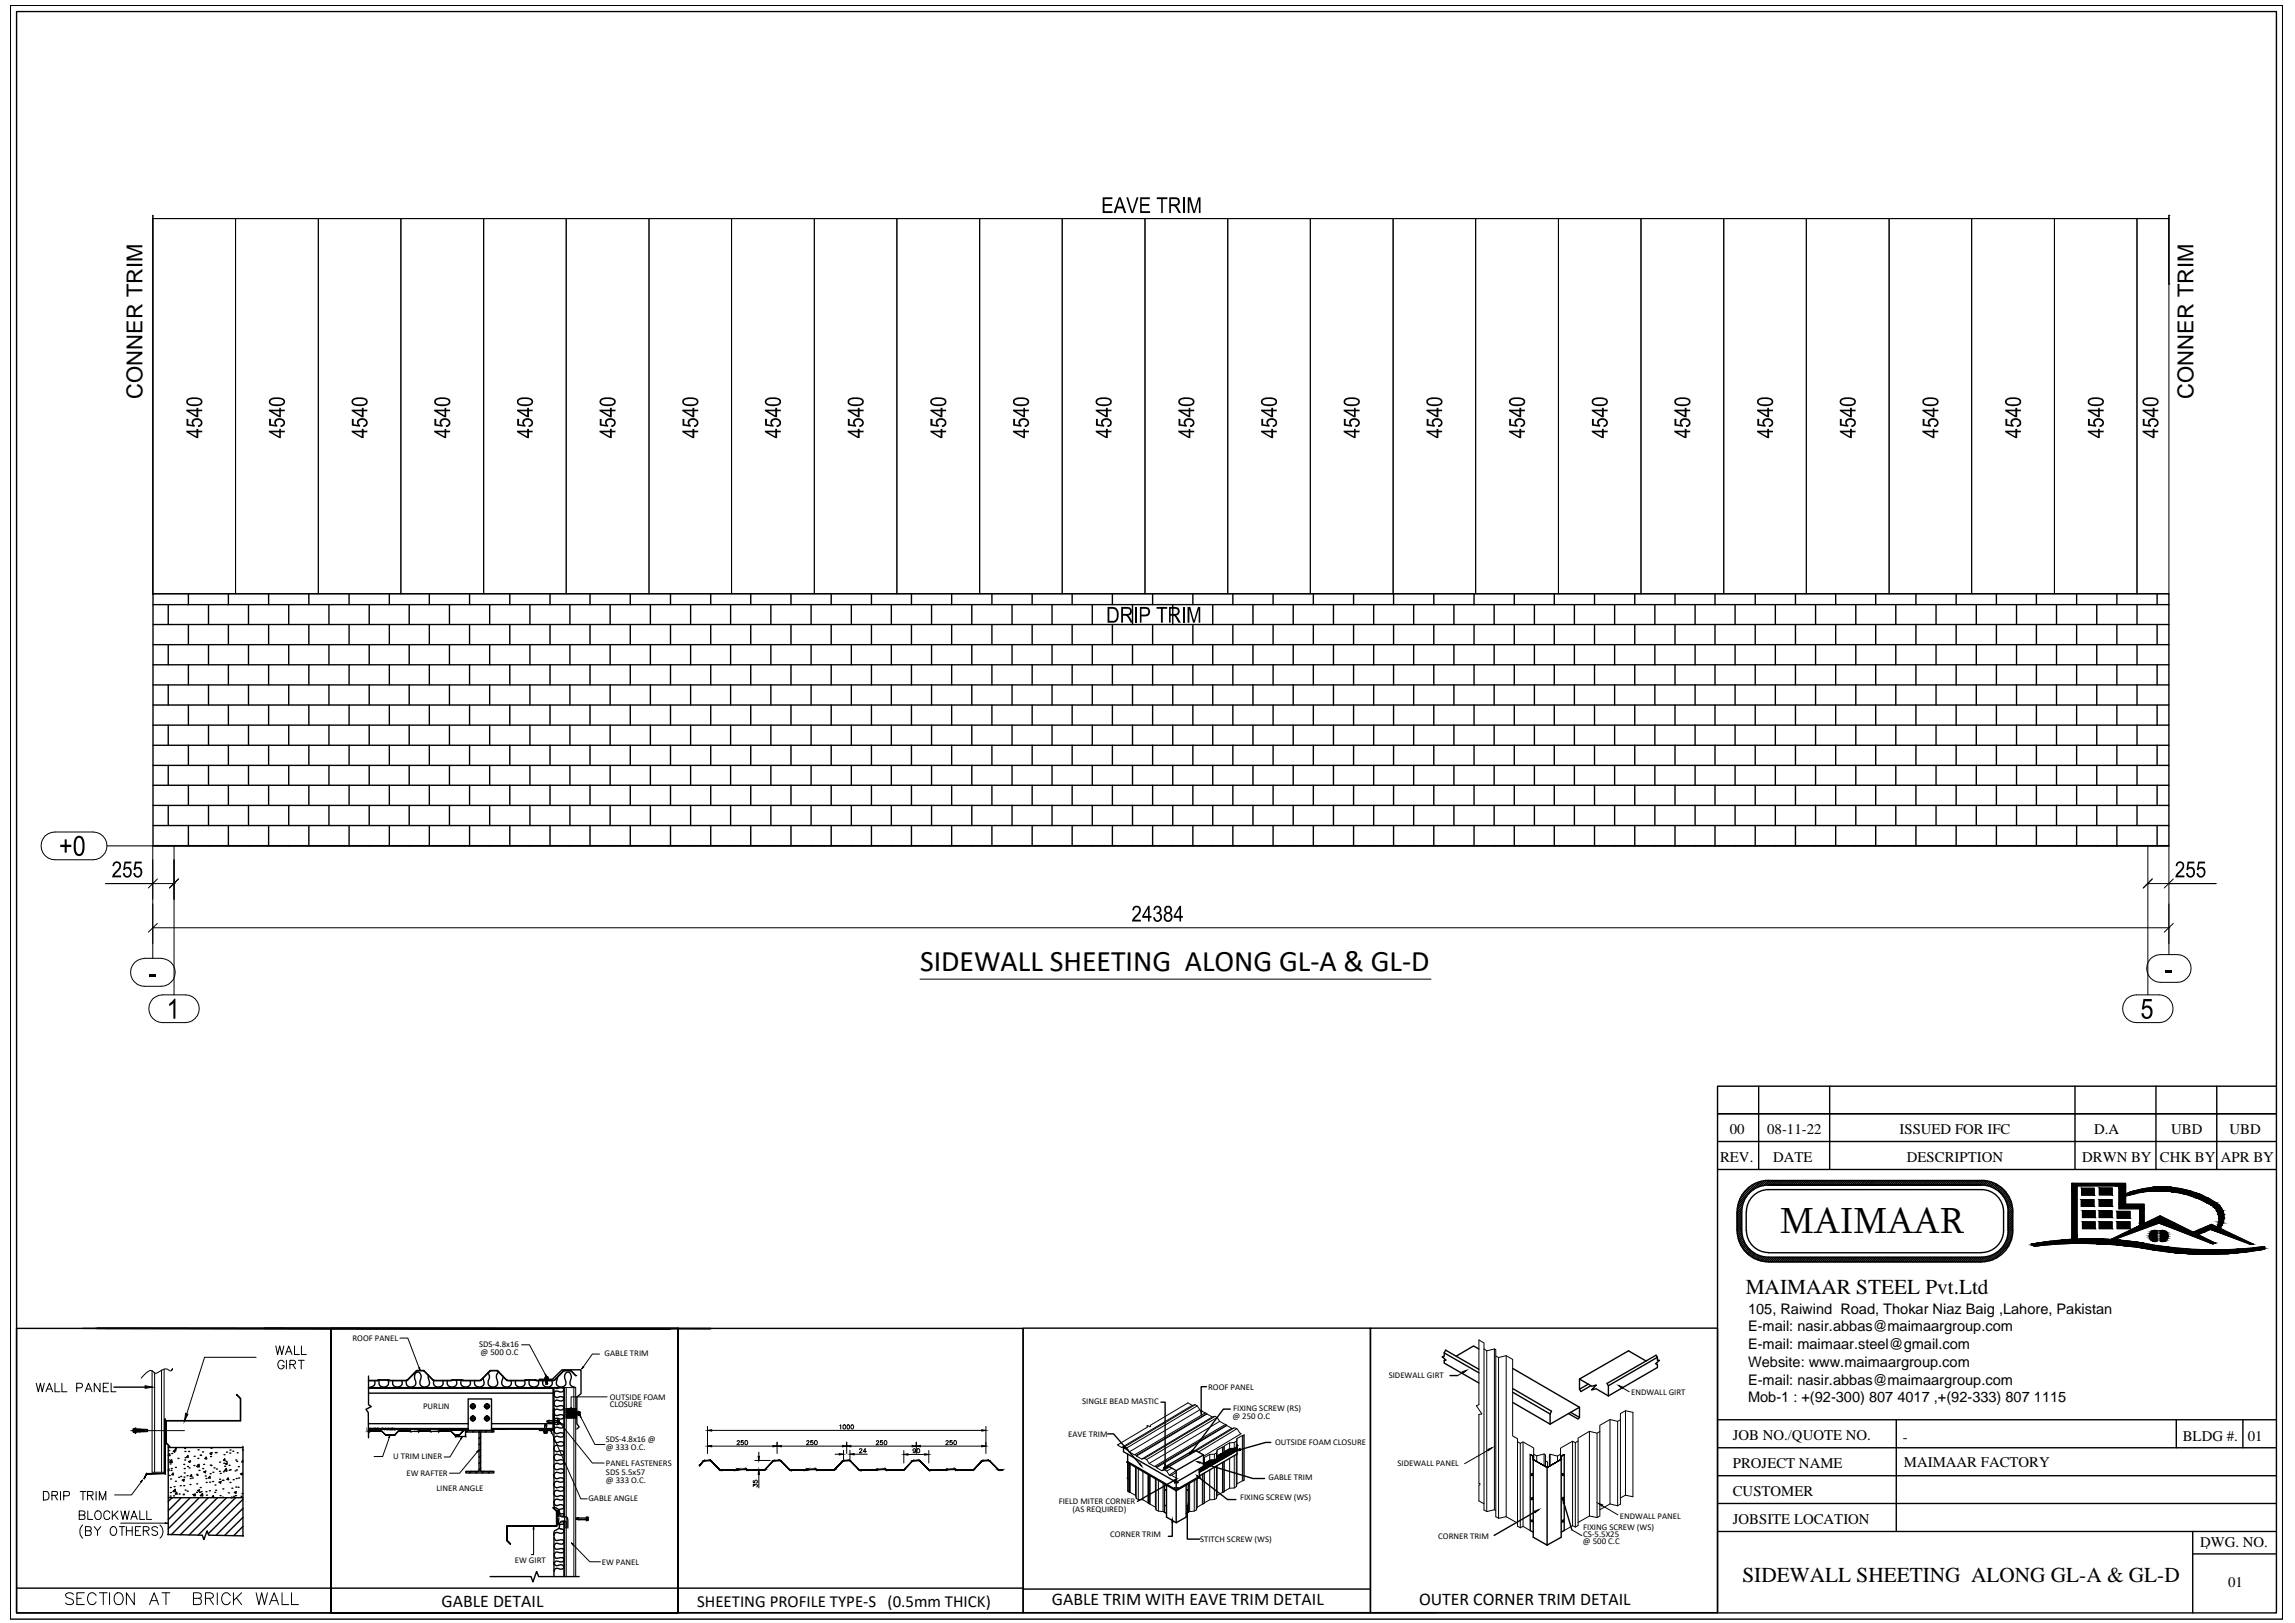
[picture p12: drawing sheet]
<svg xmlns="http://www.w3.org/2000/svg" width="420mm" height="297mm" viewBox="0 0 420 297" stroke-linecap="round" stroke-linejoin="round" font-family="sans-serif">
<defs><g id="words">
<text font-size="6.8" x="325.9" y="225.7">MAIMAAR</text>
<text font-size="5.5" x="168.4" y="177.7">SIDEWALL SHEETING ALONG GL-A &amp; GL-D</text>
<g font-size="4">
<text x="26.1" y="73" transform="rotate(-90 26.1 73)">CONNER TRIM</text>
<text x="401.6" y="73" transform="rotate(-90 401.6 73)">CONNER TRIM</text>
</g>
<g font-size="3.9">
<text x="319.6" y="236.9">MAIMAAR STEEL Pvt.Ltd</text>
<text x="319" y="289.6">SIDEWALL SHEETING ALONG GL-A &amp; GL-D</text>
</g>
<g font-size="3.3">
<text x="192.6" y="293.7">GABLE TRIM WITH EAVE TRIM DETAIL</text>
<text x="259.8" y="293.8">OUTER CORNER TRIM DETAIL</text>
<text x="80.8" y="294.1">GABLE DETAIL</text>
</g>
<text font-size="3.1" x="127.6" y="294">SHEETING PROFILE TYPE-S (0.5mm THICK)</text>
<g font-size="2.7">
<text x="316.7" y="207.6">00</text>
<text x="323.5" y="207.6">08-11-22</text>
<text x="347.8" y="207.6">ISSUED FOR IFC</text>
<text x="383.4" y="207.6">D.A</text>
<text x="397.5" y="207.6">UBD</text>
<text x="408.2" y="207.6">UBD</text>
<text x="314.9" y="212.7">REV.</text>
<text x="324.6" y="212.7">DATE</text>
<text x="349.1" y="212.7">DESCRIPTION</text>
<text x="381.2" y="212.7">DRWN BY</text>
<text x="395.4" y="212.7">CHK BY</text>
<text x="406.6" y="212.7">APR BY</text>
<text x="320" y="240.4">105, Raiwind Road, Thokar Niaz Baig ,Lahore, Pakistan</text>
<text x="320" y="243.7">E-mail: nasir.abbas@maimaargroup.com</text>
<text x="320" y="247">E-mail: maimaar.steel@gmail.com</text>
<text x="320" y="250.2">Website: www.maimaargroup.com</text>
<text x="320" y="253.5">E-mail: nasir.abbas@maimaargroup.com</text>
<text x="320" y="256.6">Mob-1 : +(92-300) 807 4017 ,+(92-333) 807 1115</text>
<text x="317.2" y="263.6">JOB NO./QUOTE NO.</text>
<text x="348.4" y="263.9">-</text>
<text x="399.6" y="263.7">BLDG #.</text>
<text x="411.5" y="263.7">01</text>
<text x="317.2" y="268.7">PROJECT NAME</text>
<text x="348.6" y="268.5">MAIMAAR FACTORY</text>
<text x="317.2" y="273.8">CUSTOMER</text>
<text x="317.2" y="278.9">JOBSITE LOCATION</text>
<text x="402.8" y="283.1">DWG. NO.</text>
<text x="407.9" y="290.4">01</text>
</g>
<g font-size="1.6">
<text x="64.5" y="245.4">ROOF PANEL</text>
<text x="87.7" y="246.5">SDS-4.8x16</text>
<text x="88" y="247.9">@ 500 O.C</text>
<text x="110.7" y="248.2">GABLE TRIM</text>
<text x="77.5" y="257.9">PURLIN</text>
<text x="111.6" y="257.5">CLOSURE</text>
<text x="111.6" y="256.2">OUTSIDE FOAM</text>
<text x="198.1" y="257">SINGLE BEAD MASTIC</text>
<text x="221.2" y="254.4">ROOF PANEL</text>
<text x="254.2" y="252.2">SIDEWALL GIRT</text>
<text x="298.6" y="255.4">ENDWALL GIRT</text>
<text x="110.9" y="263.9">SDS-4.8x16 @</text>
<text x="195.5" y="262.9">EAVE TRIM</text>
<text x="225.6" y="259.7">@ 250 O.C</text>
<text x="225.7" y="258.2">FIXING SCREW (RS)</text>
<text x="72" y="267">U TRIM LINER</text>
<text x="110.9" y="265.4">@ 333 O.C.</text>
<text x="110.9" y="268.4">PANEL FASTENERS</text>
<text x="110.9" y="269.9">SDS 5.5x57</text>
<text x="233.5" y="264.4">OUTSIDE FOAM CLOSURE</text>
<text x="255.8" y="268.4">SIDEWALL PANEL</text>
<text x="74.4" y="270.2">EW RAFTER</text>
<text x="79.9" y="272.8">LINER ANGLE</text>
<text x="107.7" y="274.7">GABLE ANGLE</text>
<text x="110.9" y="271.4">@ 333 O.C.</text>
<text x="193.8" y="275.3">FIELD MITER CORNER</text>
<text x="227" y="274.6">FIXING SCREW (WS)</text>
<text x="232.2" y="270.9">GABLE TRIM</text>
<text x="196.4" y="276.8">(AS REQUIRED)</text>
<text x="203.3" y="281.3">CORNER TRIM</text>
<text x="263.3" y="281.6">CORNER TRIM</text>
<text x="289.8" y="280">FIXING SCREW (WS)</text>
<text x="289.8" y="281.3">CS-5.5X25</text>
<text x="296.6" y="278">ENDWALL PANEL</text>
<text x="94.3" y="286.1">EW GIRT</text>
<text x="110.2" y="286.3">EW PANEL</text>
<text x="219.7" y="282.2">STITCH SCREW (WS)</text>
<text x="289.8" y="282.6">@ 500 C.C</text>
</g>
<text font-size="1.1" x="67" y="261.9">LINER PANEL</text>
</g></defs>
<!-- layer: SHEETING -->
<g fill="none" stroke="#000" stroke-width=".18">
<path d="M28.3 251.2v18.3M29.6 250.8v18.7M30 250.6v18.9h-2.2v-18.6M31.4 250.8l.2-.3a.43 .43 0 0 1-.4 .4 .43 .43 0 0 1-.5-.3 2.63 2.63 0 0 0-2 .7 .6 .6 0 0 1-.8-.4l-.2-.1a2.7 2.7 0 0 0-1.8 1.4M103.7 254v34.5M105.1 254v34.5M218.3 257.2l-13 7.7M218.8 257.1l-12.9 7.7M219.2 257.3l-12.9 7.7M219.7 258l-13 7.7M220.7 258.6l-12.9 7.6M220.9 258.7l-12.9 7.7"/>
<path d="M221 258.8l-12.9 7.7M221.9 259.3l-12.9 7.7M222.4 259.2l-12.9 7.7M222.8 259.4l-12.9 7.7M271.7 246.9v29.5l.5 .2 1.4-.3M272.2 247.2v29.4M273.6 246.9v29.4M273.8 248.2v29.4l.5 .3 1.4-.3M274.3 248.5v29.4M275.7 248.1v29.5M294.8 259.8v15.5M296.7 259.8v15.5l-.6 .3-1.3-.3"/>
<path d="M297.6 258.2v15.4M91.3 261.6h1.4M206.4 270.5l.1 .2M206.4 272.9l1.5 .8 .1 .5 .4 .2a3 3 0 0 1 2.1 .9l1 .5 .2 .6 1.5 .4M206.4 267.7v5.2M206.4 270.4v.1M206.5 270.8l-.1 .1M206.5 270.7v.1M206.6 267.8v5.2M206.8 267.9v5.2M206.9 268v5.1M207.9 268.5v5.2"/>
<path d="M208 268.6v5.6M208.4 268.8v5.6M209.2 269.3v5.2M210.1 260.9l.5 .2v-.2l6.9-4.1 .8 .4 .5-.1 .4 .2a3 3 0 0 0 1.7 1.4l1 .6 .5-.1 .4 .2 .5 .7 2.3 1.4 .5-.2 .4 .2 .5 .8 .2 .1-6.9 4.1M210.1 260.9l-.1 .3-5.4 3.3 .7 .4 .6-.1 .4 .2a2.56 2.56 0 0 0 1.7 1.4l1 .6 .5-.1 .4 .2a2.56 2.56 0 0 0 1.8 1.4l1 .7 .5-.2 .4 .2 .5 .8 .2 .1 1-.6M210.2 275v-5.1v5.2M210.5 270v5.3M210.6 270.1v5.2M211.5 270.6v5.2M211.7 270.7v5.7M212.1 270.9v5.7M212.9 271.4v5.2"/>
<path d="M213.3 268.7l.3-.1zM213.6 268.6l-.9 .6M214.2 268.4l-1 .6M214.5 270l.8 .5M214.5 268.7l-.9 .5M215.3 269.2l-1.2 .8M217.8 271.4v5.2M218.3 265.6l.3 .1M218.6 270.9v5.7M219 270.7v5.7M219.2 270.6v5.2M220.1 269.8v5.5"/>
<path d="M220.2 269.7v5.6M220.3 266.9a2.35 2.35 0 0 1 2-.8l.4-.2 .1-.5 1.1-.6a2.53 2.53 0 0 1 2.1-.8l.3-.2 .2-.5 1.3-.7v8.3l-1.3 .7-.2 .5-.3 .2a2.41 2.41 0 0 0-2.1 .8l-1.1 .6-.1 .5-.4 .2a3 3 0 0 0-2.1 .9l-1 .5-.2 .6-.4 .2-1.1 .2M220.5 266.8v1.1M220.5 269.6v5.5M221.5 266.2v1.1M221.5 269v5.5M222.3 266.1v1.1M222.3 268.5v5.9M222.7 265.9v1.1M222.7 268.3v5.9M222.8 265.4v1.2M222.8 268.2v5.5"/>
<path d="M223.3 260.1l-12.9 7.7M223.8 264.8v1.1M223.8 267.7v5.4M223.9 264.8v1.1M223.9 267.6v5.5M224.1 264.7v1.1M224.1 267.5v5.5M224.4 260.7l-13 7.7M224.6 260.8l-12.9 7.7M224.6 260.9l-12.9 7.7M225.1 264.1v1.1M225.1 266.9v5.5"/>
<path d="M225.5 261.4l-7 4.2M225.9 261.4l-6.9 4.1M226 264v1.1M226 266.4v5.9M226.3 263.8v1.1M226.3 266.2v5.9M226.4 261.5l-7 4.3M226.5 263.3v1.2M226.5 266.1v5.5M226.6 264.3l-.2 .5-.4 .3a2.41 2.41 0 0 0-2 .8l-1.1 .5-.2 .6-.3 .2a1.95 1.95 0 0 0-2 .8M227.4 262.7v8.3M227.6 262.7v8.3"/>
<path d="M270.9 271.7l-.2 .1v2.9l1 .5M270.9 271.5v.2M273.6 276.3l.2 .1M275.7 277.6l2.1 1.2M277.8 263.9v15.4l.5 .3 .5-.2M278.3 264.2v15.4M278.8 263.9v15.5M278.8 279.4l1.3 .7M280.8 266.1v1M281.3 266.4v1.1M282.7 266.1v2.2M282.9 267.4v1"/>
<path d="M283.3 268.6v-1l-.4-.2v-1.1l-.2-.2-1.4 .3-.5-.3v-1.1l-2-1.1-.5 .3-.5-.3v-.6l-.9-.5v-14l-1.2-.7-1.4 .4-.5-.3v-1.2l-.2-.1-1.4 .3-.5-.3v-1.1l-1-.6v11.9l-.4 .2 1 1.5-.6 .1v12.6l.2 .1M283.7 268.4v-2.2l.1-.1 1.3 .4 .6-.4v-1.1l2.2-1.2 .5 .2 .5-.3v-.5l2.1-1.2 1.4 .3 .5-.3v-1.1l1.9-1.1 1.3 .3 .6-.3v-1.1l.9-.5 1.3 .3v15.4l-1.3-.3M283.8 266.1v2.2M285.1 266.5v1M285.7 266.1v1.1M287.9 263.8v15.4M287.9 279.2l-1.5 .9M288.4 264v15.5M288.9 263.7v15.5l-.5 .3-.5-.3M291 277.5l-2.1 1.1M291 262v15.5M292.4 262.3v15.4"/>
<path d="M292.9 262v15.5l-.5 .2-1.4-.2M294.8 275.3l-1.9 1M296.1 260.1v15.5M297.6 273.6l-.9 .6M103.4 288.5v-34.5h2v34.5"/>
</g>
<!-- layer: MEM -->
<g fill="none" stroke="#000" stroke-width=".18">
<path d="M6.6 253.2l.4 1.5 .4-1.5 .3 1.5 .4-1.5M8.4 254.7l.6-1.5 .6 1.5M8.7 254.2h.7M10.1 253.2v1.5h.9M11.3 253.2v1.5h1M14 254h.7a.42 .42 0 0 0 .4-.4 .42 .42 0 0 0-.4-.4h-.7v1.5M15.6 254.7l.6-1.5 .6 1.5M15.9 254.2h.7M18.3 253.2v1.5l-1-1.5v1.5M18.9 253.9h.6M19.9 253.2h-1v1.5h1M20.3 253.2v1.5h.9"/>
<path d="M46.9 248.4h-9.4l-3.3 10.3M50.5 246.3l.3 1.6 .4-1.6 .4 1.6 .4-1.6M52 249.3a.59 .59 0 0 0-.6-.3 .59 .59 0 0 0-.5 .6v.3a.57 .57 0 0 0 .5 .6 .57 .57 0 0 0 .6-.6h-.4M52.3 247.9l.6-1.6 .6 1.6M52.4 249v1.5M52.5 247.4h.7M53.1 249.7l.9-.1v-.5l-.3-.1h-.6v1.5M53.6 249.7l.5 .8M53.9 246.3v1.6h.9M54.6 249h1.1M55.1 249v1.5M55.2 246.3v1.6h.9"/>
<path d="M7.9 273h.6a.84 .84 0 0 1 .5 .7 .84 .84 0 0 1-.5 .8h-.6zM9.5 273.7l.9-.1 .1-.5-1-.1v1.5M10 273.7l.5 .8M11.1 273v1.5M11.7 273.8l.9-.1a.39 .39 0 0 0 .1-.5 .39 .39 0 0 0-.4-.2h-.6v1.5M14.5 277.3l.9-.1 .2-.2-.1-.3-.3-.2h-.7v1.6h.7a.4 .4 0 0 0 .4-.4 .4 .4 0 0 0-.4-.4M14.7 273h1M15.1 279.1a1.67 1.67 0 0 0 0 2.4M15.2 273v1.5M16 273.7l.9-.1 .1-.5-1-.1v1.5M16.1 276.5v1.6h.9M16.5 273.7l.5 .8"/>
<path d="M17.3 279.4l.6 .8 .5-.8M17.5 276.7a.56 .56 0 0 1 .7-.2 .56 .56 0 0 1 .3 .6 .69 .69 0 0 1-.1 .8 .69 .69 0 0 1-.8 .1l-.1-.1a.96 .96 0 0 1 0-1.2zM17.6 273v1.5M18.2 274.5v-1.5l.6 1.5 .6-1.5v1.5M20.1 276.9a.56 .56 0 0 0-.6-.4 .56 .56 0 0 0-.5 .6v.4a.56 .56 0 0 0 .5 .6 .56 .56 0 0 0 .6-.4M20.3 279.7a.64 .64 0 0 1 .9-.2 .64 .64 0 0 1 .2 .9 .6 .6 0 0 1-.6 .6 .6 .6 0 0 1-.6-.6zM20.6 276.5v1.6M20.9 277.2l.7 .9M21.6 276.5l-1 1.1M21.8 279.4h1M22.1 276.5l.4 1.6 .4-1.6 .4 1.6 .4-1.6M22.3 279.4v1.6"/>
<path d="M23.1 279.4v1.6M23.9 278.1l.6-1.6 .6 1.6M24.2 277.6h.7M24.2 279.4v1.6M25.6 276.5v1.6h.9M25.8 279.4h-1v1.6h1M26.9 276.5v1.6h.9M28.9 279.7a.59 .59 0 0 0-.6-.3 .59 .59 0 0 0-.5 .4l.2 .2 .8 .4 .1 .4a.65 .65 0 0 1-1.1 0M29.3 279.1a1.58 1.58 0 0 1 0 2.4M13.4 291.8a.82 .82 0 0 0-1.4 .2l.2 .4 .8 .3a.52 .52 0 0 1 .4 .3 .52 .52 0 0 1-.2 .6 1.04 1.04 0 0 1-1.2-.2M14.1 292.5h.8M15.4 291.5h-1.3v2.2h1.3"/>
<path d="M15.6 280.2l1-.1 .1-.2-.1-.4-1-.1v1.6h.7a.45 .45 0 0 0 .4-.5l-.4-.3M17.6 292a.81 .81 0 0 0-.9-.5 .81 .81 0 0 0-.7 .9 .95 .95 0 0 0 .2 1 .95 .95 0 0 0 1.1 .2l.3-.4M17.9 280.2v.8M18.2 291.5h1.4M18.9 291.5v2.2M20.1 291.5v2.2M21.3 291.6a.98 .98 0 0 1 1.2 .3 .98 .98 0 0 1-.1 1.3 .78 .78 0 0 1-.9 .5 .78 .78 0 0 1-.6-.8 1.21 1.21 0 0 1 .4-1.3zM23.1 280.2h1.1M24.6 291.5v2.2l-1.5-2.2v2.2M24.8 280.2h.6M26.2 280.2l1-.2v-.4l-.3-.2h-.7v1.6M26.7 280.2l.6 .8"/>
<path d="M27.4 293.7l.8-2.2 .8 2.2M27.7 292.9h1M29.7 291.5h1.4M30.4 291.5v2.2M35.4 292.5l1.3-.1 .2-.3-.2-.5-.3-.1h-1v2.2l1.3-.1a.61 .61 0 0 0 .2-.7 .61 .61 0 0 0-.5-.4M37.6 292.5l1.2-.1a.47 .47 0 0 0 0-.8l-1.2-.1v2.2M38.3 292.5l.8 1.2M39.8 291.5v2.2M42.1 292a.81 .81 0 0 0-.9-.5 .81 .81 0 0 0-.6 .9 .95 .95 0 0 0 .2 1 .95 .95 0 0 0 1 .2l.3-.4M42.7 291.5v2.2M43.3 292.4l.9 1.3M44.2 291.5l-1.5 1.4"/>
<path d="M46.9 291.5l.5 2.2 .5-2.2 .5 2.2 .6-2.2M49.3 293.7l.9-2.2 .8 2.2M49.7 292.9h1M51.6 291.5v2.2h1.3M53.4 291.5v2.2h1.2"/>
</g>
<!-- layer: 0 -->
<g fill="none" stroke="#000" stroke-width=".25">
<path d="M1.9 1h416v295.3h-416zM3 2.1h413.8v293.1h-413.8zM28 108.7h369.1v46.1h-369.1zM28 110.7h369.1M28 114.3h369.1M28 118h369.1M30.8 110.7v3.6M30.8 118v3.7M34.5 108.7v2M34.5 114.3v3.7M38.2 110.7v3.6M38.2 118v3.7"/>
<path d="M41.8 108.7v2M41.8 114.3v3.7M45.5 110.7v3.6M45.5 118v3.7M49.2 108.7v2M49.2 114.3v3.7M52.9 110.7v3.6M52.9 118v3.7M56.5 108.7v2M56.5 114.3v3.7M60.2 110.7v3.6M60.2 118v3.7"/>
<path d="M63.9 108.7v2M63.9 114.3v3.7M67.6 110.7v3.6M67.6 118v3.7M71.3 108.7v2M71.3 114.3v3.7M74.9 110.7v3.6M74.9 118v3.7M78.6 108.7v2M78.6 114.3v3.7M82.3 110.7v3.6M82.3 118v3.7"/>
<path d="M86 108.7v2M86 114.3v3.7M89.6 110.7v3.6M89.6 118v3.7M93.3 108.7v2M93.3 114.3v3.7M97 110.7v3.6M97 118v3.7M100.7 108.7v2M100.7 114.3v3.7M104.3 110.7v3.6M104.3 118v3.7"/>
<path d="M108 108.7v2M108 114.3v3.7M111.7 110.7v3.6M111.7 118v3.7M115.4 108.7v2M115.4 114.3v3.7M119.1 110.7v3.6M119.1 118v3.7M122.8 108.7v2M122.8 114.3v3.7M126.4 110.7v3.6M126.4 118v3.7"/>
<path d="M130.1 108.7v2M130.1 114.3v3.7M133.8 110.7v3.6M133.8 118v3.7M137.4 108.7v2M137.4 114.3v3.7M141.1 110.7v3.6M141.1 118v3.7M144.8 108.7v2M144.8 114.3v3.7M148.5 110.7v3.6M148.5 118v3.7"/>
<path d="M152.2 108.7v2M152.2 114.3v3.7M155.9 110.7v3.6M155.9 118v3.7M159.5 108.7v2M159.5 114.3v3.7M163.2 110.7v3.6M163.2 118v3.7M166.9 108.7v2M166.9 114.3v3.7M170.5 110.7v3.6M170.5 118v3.7"/>
<path d="M174.2 108.7v2M174.2 114.3v3.7M177.9 110.7v3.6M177.9 118v3.7M181.6 108.7v2M181.6 114.3v3.7M185.3 110.7v3.6M185.3 118v3.7M189 108.7v2M189 114.3v3.7M192.6 110.7v3.6M192.6 118v3.7"/>
<path d="M196.3 108.7v2M196.3 114.3v3.7M200 110.7v3.6M200 118v3.7M203.7 108.7v2M203.7 114.3v3.7M207.3 110.7v3.6M207.3 118v3.7M211 108.7v2M211 114.3v3.7M214.7 110.7v3.6M214.7 118v3.7"/>
<path d="M218.4 108.7v2M218.4 114.3v3.7M222 110.7v3.6M222 118v3.7M225.7 108.7v2M225.7 114.3v3.7M229.4 110.7v3.6M229.4 118v3.7M233.1 108.7v2M233.1 114.3v3.7M236.8 110.7v3.6M236.8 118v3.7"/>
<path d="M240.4 108.7v2M240.4 114.3v3.7M244.1 110.7v3.6M244.1 118v3.7M247.8 108.7v2M247.8 114.3v3.7M251.5 110.7v3.6M251.5 118v3.7M255.1 108.7v2M255.1 114.3v3.7M258.8 110.7v3.6M258.8 118v3.7"/>
<path d="M262.5 108.7v2M262.5 114.3v3.7M266.2 110.7v3.6M266.2 118v3.7M269.9 108.7v2M269.9 114.3v3.7M273.5 110.7v3.6M273.5 118v3.7M277.2 108.7v2M277.2 114.3v3.7M280.9 110.7v3.6M280.9 118v3.7"/>
<path d="M284.6 108.7v2M284.6 114.3v3.7M288.2 110.7v3.6M288.2 118v3.7M291.9 108.7v2M291.9 114.3v3.7M295.6 110.7v3.6M295.6 118v3.7M299.3 108.7v2M299.3 114.3v3.7M303 110.7v3.6M303 118v3.7"/>
<path d="M306.6 108.7v2M306.6 114.3v3.7M310.3 110.7v3.6M310.3 118v3.7M314 108.7v2M314 114.3v3.7M317.7 110.7v3.6M317.7 118v3.7M321.3 108.7v2M321.3 114.3v3.7M325 110.7v3.6M325 118v3.7"/>
<path d="M328.7 108.7v2M328.7 114.3v3.7M332.4 110.7v3.6M332.4 118v3.7M336.1 108.7v2M336.1 114.3v3.7M339.8 110.7v3.6M339.8 118v3.7M343.4 108.7v2M343.4 114.3v3.7M347.1 110.7v3.6M347.1 118v3.7"/>
<path d="M350.8 108.7v2M350.8 114.3v3.7M354.4 110.7v3.6M354.4 118v3.7M358.1 108.7v2M358.1 114.3v3.7M361.8 110.7v3.6M361.8 118v3.7M365.5 108.7v2M365.5 114.3v3.7M369.2 110.7v3.6M369.2 118v3.7"/>
<path d="M372.8 108.7v2M372.8 114.3v3.7M376.5 110.7v3.6M376.5 118v3.7M380.2 108.7v2M380.2 114.3v3.7M383.9 110.7v3.6M383.9 118v3.7M387.5 108.7v2M387.5 114.3v3.7M391.2 110.7v3.6M391.2 118v3.7"/>
<path d="M394.9 108.7v2M394.9 114.3v3.7M28 121.7h369.1M28 125.3h369.1M28 129h369.1M28 132.7h369.1M28 136.4h369.1M30.8 125.3v3.7M30.8 132.7v3.7M34.5 121.7v3.6M34.5 129v3.7M34.5 136.4v3.7"/>
<path d="M38.2 125.3v3.7M38.2 132.7v3.7M41.8 121.7v3.6M41.8 129v3.7M41.8 136.4v3.7M45.5 125.3v3.7M45.5 132.7v3.7M49.2 121.7v3.6M49.2 129v3.7M49.2 136.4v3.7M52.9 125.3v3.7M52.9 132.7v3.7"/>
<path d="M56.5 121.7v3.6M56.5 129v3.7M56.5 136.4v3.7M60.2 125.3v3.7M60.2 132.7v3.7M63.9 121.7v3.6M63.9 129v3.7M63.9 136.4v3.7M67.6 125.3v3.7M67.6 132.7v3.7M71.3 121.7v3.6M71.3 129v3.7"/>
<path d="M71.3 136.4v3.7M74.9 125.3v3.7M74.9 132.7v3.7M78.6 121.7v3.6M78.6 129v3.7M78.6 136.4v3.7M82.3 125.3v3.7M82.3 132.7v3.7M86 121.7v3.6M86 129v3.7M86 136.4v3.7M89.6 125.3v3.7"/>
<path d="M89.6 132.7v3.7M93.3 121.7v3.6M93.3 129v3.7M93.3 136.4v3.7M97 125.3v3.7M97 132.7v3.7M100.7 121.7v3.6M100.7 129v3.7M100.7 136.4v3.7M104.3 125.3v3.7M104.3 132.7v3.7M108 121.7v3.6"/>
<path d="M108 129v3.7M108 136.4v3.7M111.7 125.3v3.7M111.7 132.7v3.7M115.4 121.7v3.6M115.4 129v3.7M115.4 136.4v3.7M119.1 125.3v3.7M119.1 132.7v3.7M122.8 121.7v3.6M122.8 129v3.7M122.8 136.4v3.7"/>
<path d="M126.4 125.3v3.7M126.4 132.7v3.7M130.1 121.7v3.6M130.1 129v3.7M130.1 136.4v3.7M133.8 125.3v3.7M133.8 132.7v3.7M137.4 121.7v3.6M137.4 129v3.7M137.4 136.4v3.7M141.1 125.3v3.7M141.1 132.7v3.7"/>
<path d="M144.8 121.7v3.6M144.8 129v3.7M144.8 136.4v3.7M148.5 125.3v3.7M148.5 132.7v3.7M152.2 121.7v3.6M152.2 129v3.7M152.2 136.4v3.7M155.9 125.3v3.7M155.9 132.7v3.7M159.5 121.7v3.6M159.5 129v3.7"/>
<path d="M159.5 136.4v3.7M163.2 125.3v3.7M163.2 132.7v3.7M166.9 121.7v3.6M166.9 129v3.7M166.9 136.4v3.7M170.5 125.3v3.7M170.5 132.7v3.7M174.2 121.7v3.6M174.2 129v3.7M174.2 136.4v3.7M177.9 125.3v3.7"/>
<path d="M177.9 132.7v3.7M181.6 121.7v3.6M181.6 129v3.7M181.6 136.4v3.7M185.3 125.3v3.7M185.3 132.7v3.7M189 121.7v3.6M189 129v3.7M189 136.4v3.7M192.6 125.3v3.7M192.6 132.7v3.7M196.3 121.7v3.6"/>
<path d="M196.3 129v3.7M196.3 136.4v3.7M200 125.3v3.7M200 132.7v3.7M203.7 121.7v3.6M203.7 129v3.7M203.7 136.4v3.7M207.3 125.3v3.7M207.3 132.7v3.7M211 121.7v3.6M211 129v3.7M211 136.4v3.7"/>
<path d="M214.7 125.3v3.7M214.7 132.7v3.7M218.4 121.7v3.6M218.4 129v3.7M218.4 136.4v3.7M222 125.3v3.7M222 132.7v3.7M225.7 121.7v3.6M225.7 129v3.7M225.7 136.4v3.7M229.4 125.3v3.7M229.4 132.7v3.7"/>
<path d="M233.1 121.7v3.6M233.1 129v3.7M233.1 136.4v3.7M236.8 125.3v3.7M236.8 132.7v3.7M240.4 121.7v3.6M240.4 129v3.7M240.4 136.4v3.7M244.1 125.3v3.7M244.1 132.7v3.7M247.8 121.7v3.6M247.8 129v3.7"/>
<path d="M247.8 136.4v3.7M251.5 125.3v3.7M251.5 132.7v3.7M255.1 121.7v3.6M255.1 129v3.7M255.1 136.4v3.7M258.8 125.3v3.7M258.8 132.7v3.7M262.5 121.7v3.6M262.5 129v3.7M262.5 136.4v3.7M266.2 125.3v3.7"/>
<path d="M266.2 132.7v3.7M269.9 121.7v3.6M269.9 129v3.7M269.9 136.4v3.7M273.5 125.3v3.7M273.5 132.7v3.7M277.2 121.7v3.6M277.2 129v3.7M277.2 136.4v3.7M280.9 125.3v3.7M280.9 132.7v3.7M284.6 121.7v3.6"/>
<path d="M284.6 129v3.7M284.6 136.4v3.7M288.2 125.3v3.7M288.2 132.7v3.7M291.9 121.7v3.6M291.9 129v3.7M291.9 136.4v3.7M295.6 125.3v3.7M295.6 132.7v3.7M299.3 121.7v3.6M299.3 129v3.7M299.3 136.4v3.7"/>
<path d="M303 125.3v3.7M303 132.7v3.7M306.6 121.7v3.6M306.6 129v3.7M306.6 136.4v3.7M310.3 125.3v3.7M310.3 132.7v3.7M314 121.7v3.6M314 129v3.7M314 136.4v3.7M317.7 125.3v3.7M317.7 132.7v3.7"/>
<path d="M321.3 121.7v3.6M321.3 129v3.7M321.3 136.4v3.7M325 125.3v3.7M325 132.7v3.7M328.7 121.7v3.6M328.7 129v3.7M328.7 136.4v3.7M332.4 125.3v3.7M332.4 132.7v3.7M336.1 121.7v3.6M336.1 129v3.7"/>
<path d="M336.1 136.4v3.7M339.8 125.3v3.7M339.8 132.7v3.7M343.4 121.7v3.6M343.4 129v3.7M343.4 136.4v3.7M347.1 125.3v3.7M347.1 132.7v3.7M350.8 121.7v3.6M350.8 129v3.7M350.8 136.4v3.7M354.4 125.3v3.7"/>
<path d="M354.4 132.7v3.7M358.1 121.7v3.6M358.1 129v3.7M358.1 136.4v3.7M361.8 125.3v3.7M361.8 132.7v3.7M365.5 121.7v3.6M365.5 129v3.7M365.5 136.4v3.7M369.2 125.3v3.7M369.2 132.7v3.7M372.8 121.7v3.6"/>
<path d="M372.8 129v3.7M372.8 136.4v3.7M376.5 125.3v3.7M376.5 132.7v3.7M380.2 121.7v3.6M380.2 129v3.7M380.2 136.4v3.7M383.9 125.3v3.7M383.9 132.7v3.7M387.5 121.7v3.6M387.5 129v3.7M387.5 136.4v3.7"/>
<path d="M391.2 125.3v3.7M391.2 132.7v3.7M394.9 121.7v3.6M394.9 129v3.7M394.9 136.4v3.7M28 140.1h369.1M28 143.7h369.1M28 147.4h369.1M28 151.1h369.1M28 154.8h369.1M30.8 140.1v3.6M30.8 147.4v3.7"/>
<path d="M30.8 154.8h.1M34.5 143.7v3.7M34.5 151.1v3.7M38.2 140.1v3.6M38.2 147.4v3.7M38.2 154.8h.1M41.8 143.7v3.7M41.8 151.1v3.7M45.5 140.1v3.6M45.5 147.4v3.7M45.5 154.8h.1M49.2 143.7v3.7"/>
<path d="M49.2 151.1v3.7M52.9 140.1v3.6M52.9 147.4v3.7M52.9 154.8h.1M56.5 143.7v3.7M56.5 151.1v3.7M60.2 140.1v3.6M60.2 147.4v3.7M60.2 154.8h.1M63.9 143.7v3.7M63.9 151.1v3.7M67.6 140.1v3.6"/>
<path d="M67.6 147.4v3.7M67.6 154.8h.1M71.3 143.7v3.7M71.3 151.1v3.7M74.9 140.1v3.6M74.9 147.4v3.7M74.9 154.8h.1M78.6 143.7v3.7M78.6 151.1v3.7M82.3 140.1v3.6M82.3 147.4v3.7M82.3 154.8h.1"/>
<path d="M86 143.7v3.7M86 151.1v3.7M89.6 140.1v3.6M89.6 147.4v3.7M89.6 154.8h.1M93.3 143.7v3.7M93.3 151.1v3.7M97 140.1v3.6M97 147.4v3.7M97 154.8h.1M100.7 143.7v3.7M100.7 151.1v3.7"/>
<path d="M104.3 140.1v3.6M104.3 147.4v3.7M104.3 154.8h.1M108 143.7v3.7M108 151.1v3.7M111.7 140.1v3.6M111.7 147.4v3.7M111.7 154.8h.1M115.4 143.7v3.7M115.4 151.1v3.7M119.1 140.1v3.6M119.1 147.4v3.7"/>
<path d="M119.1 154.8h.1M122.8 143.7v3.7M122.8 151.1v3.7M126.4 140.1v3.6M126.4 147.4v3.7M126.4 154.8h.1M130.1 143.7v3.7M130.1 151.1v3.7M133.8 140.1v3.6M133.8 147.4v3.7M133.8 154.8h.1M137.4 143.7v3.7"/>
<path d="M137.4 151.1v3.7M141.1 140.1v3.6M141.1 147.4v3.7M141.1 154.8h.1M144.8 143.7v3.7M144.8 151.1v3.7M148.5 140.1v3.6M148.5 147.4v3.7M148.5 154.8h.1M152.2 143.7v3.7M152.2 151.1v3.7M155.9 140.1v3.6"/>
<path d="M155.9 147.4v3.7M155.9 154.8h.1M159.5 143.7v3.7M159.5 151.1v3.7M163.2 140.1v3.6M163.2 147.4v3.7M163.2 154.8h.1M166.9 143.7v3.7M166.9 151.1v3.7M170.5 140.1v3.6M170.5 147.4v3.7M170.5 154.8h.1"/>
<path d="M174.2 143.7v3.7M174.2 151.1v3.7M177.9 140.1v3.6M177.9 147.4v3.7M177.9 154.8h.1M181.6 143.7v3.7M181.6 151.1v3.7M185.3 140.1v3.6M185.3 147.4v3.7M185.3 154.8h.1M189 143.7v3.7M189 151.1v3.7"/>
<path d="M192.6 140.1v3.6M192.6 147.4v3.7M192.6 154.8h.1M196.3 143.7v3.7M196.3 151.1v3.7M200 140.1v3.6M200 147.4v3.7M200 154.8h.1M203.7 143.7v3.7M203.7 151.1v3.7M207.3 140.1v3.6M207.3 147.4v3.7"/>
<path d="M207.3 154.8h.1M211 143.7v3.7M211 151.1v3.7M214.7 140.1v3.6M214.7 147.4v3.7M214.7 154.8h.1M218.4 143.7v3.7M218.4 151.1v3.7M222 140.1v3.6M222 147.4v3.7M222 154.8h.1M225.7 143.7v3.7"/>
<path d="M225.7 151.1v3.7M229.4 140.1v3.6M229.4 147.4v3.7M229.4 154.8h.1M233.1 143.7v3.7M233.1 151.1v3.7M236.8 140.1v3.6M236.8 147.4v3.7M236.8 154.8h.1M240.4 143.7v3.7M240.4 151.1v3.7M244.1 140.1v3.6"/>
<path d="M244.1 147.4v3.7M244.1 154.8h.1M247.8 143.7v3.7M247.8 151.1v3.7M251.5 140.1v3.6M251.5 147.4v3.7M251.5 154.8h.1M255.1 143.7v3.7M255.1 151.1v3.7M258.8 140.1v3.6M258.8 147.4v3.7M258.8 154.8h.1"/>
<path d="M262.5 143.7v3.7M262.5 151.1v3.7M266.2 140.1v3.6M266.2 147.4v3.7M266.2 154.8h.1M269.9 143.7v3.7M269.9 151.1v3.7M273.5 140.1v3.6M273.5 147.4v3.7M273.5 154.8h.1M277.2 143.7v3.7M277.2 151.1v3.7"/>
<path d="M280.9 140.1v3.6M280.9 147.4v3.7M280.9 154.8h.1M284.6 143.7v3.7M284.6 151.1v3.7M288.2 140.1v3.6M288.2 147.4v3.7M288.2 154.8h.1M291.9 143.7v3.7M291.9 151.1v3.7M295.6 140.1v3.6M295.6 147.4v3.7"/>
<path d="M295.6 154.8h.1M299.3 143.7v3.7M299.3 151.1v3.7M303 140.1v3.6M303 147.4v3.7M303 154.8h.1M306.6 143.7v3.7M306.6 151.1v3.7M310.3 140.1v3.6M310.3 147.4v3.7M310.3 154.8h.1M314 143.7v3.7"/>
<path d="M314 151.1v3.7M317.7 140.1v3.6M317.7 147.4v3.7M317.7 154.8h.1M321.3 143.7v3.7M321.3 151.1v3.7M325 140.1v3.6M325 147.4v3.7M325 154.8h.1M328.7 143.7v3.7M328.7 151.1v3.7M332.4 140.1v3.6"/>
<path d="M332.4 147.4v3.7M332.4 154.8h.1M336.1 143.7v3.7M336.1 151.1v3.7M339.8 140.1v3.6M339.8 147.4v3.7M339.8 154.8h.1M343.4 143.7v3.7M343.4 151.1v3.7M347.1 140.1v3.6M347.1 147.4v3.7M347.1 154.8h.1"/>
<path d="M350.8 143.7v3.7M350.8 151.1v3.7M354.4 140.1v3.6M354.4 147.4v3.7M354.4 154.8h.1M358.1 143.7v3.7M358.1 151.1v3.7M361.8 140.1v3.6M361.8 147.4v3.7M361.8 154.8h.1M365.5 143.7v3.7M365.5 151.1v3.7"/>
<path d="M369.2 140.1v3.6M369.2 147.4v3.7M369.2 154.8h.1M372.8 143.7v3.7M372.8 151.1v3.7M376.5 140.1v3.6M376.5 147.4v3.7M376.5 154.8h.1M380.2 143.7v3.7M380.2 151.1v3.7M383.9 140.1v3.6M383.9 147.4v3.7"/>
<path d="M383.9 154.8h.1M387.5 143.7v3.7M387.5 151.1v3.7M391.2 140.1v3.6M391.2 147.4v3.7M391.2 154.8h.1M394.9 143.7v3.7M394.9 151.1v3.7M322 198.8v15.2M335 198.8v15.2M379.9 198.8v15.2M394.7 198.8v15.2"/>
<path d="M405.8 198.8v15.2M416.8 198.8h-102.4v5h102.4h-102.4v91.4M314.4 214h102.4M314.4 208.9h102.4M3 243.1h57.6v52.1h-57.6zM15.1 243.1h115M17.5 243.1l112.6 .1M17.8 243.1l94.9 .1-94.9-.1M20.9 253.9h5.7M48.3 243.1l74.4 .1-74.4-.1M60.6 243.1h63.5h-63.5v52.1h63.5v-52.1v52.1h-63.5zM67.5 252.6h1.6"/>
<path d="M67.5 252.7h1.6M69.2 252.6h-.1M69.4 252.6l-.2 .1M69.4 252.5h.1M71 252.5h.1M71 252.6l.3 .1M71 252.6h-1.8M71.1 252.6h.2M71.3 252.6h.1M71.3 252.7h3.2M74.5 252.6h.1M76.3 250.9l-1.7 1.7"/>
<path d="M76.4 250.8h1.1M76.4 250.9h1.1M76.4 250.8l-1.9 1.8h-3.2M76.4 250.9h-.1M77.6 250.8l.1 .1M77.6 250.9h.1M77.6 250.9l1.7 1.7M79.3 252.6h3.3M79.3 252.6h.1M79.4 252.7h3.2M82.6 252.6h.1M82.8 252.6l-.2 .1"/>
<path d="M82.9 252.5h-.1M84.5 252.5h.1M84.5 252.6l.2 .1M84.5 252.6h-1.8M84.5 252.6h.2M84.8 252.6h.1M84.8 252.7h3.1M86.1 257.4h1M86.1 259.6h1M86.2 257.2l.4-.2 .3 .2v.4l-.3 .2-.4-.2zM86.2 259.4l.4-.2 .3 .2v.4l-.3 .2-.4-.2zM86.6 256.9v1"/>
<path d="M86.6 259.1v1M88 252.6h-.1M88 252.6h-3.2M88.6 257.4h1M88.6 259.6h1M88.8 257.2l.3-.2 .4 .2v.4l-.4 .2-.3-.2zM88.8 259.4l.3-.2 .4 .2v.4l-.4 .2-.3-.2zM89.1 256.9v1M89.1 259.1v1M89.7 250.9l-1.7 1.7M89.8 250.8h1.2M89.8 250.9h1.2"/>
<path d="M89.8 250.8l-.1 .1M89.8 250.9l-1.8 1.7M91 250.8l.1 .1M91 250.9l1.8 1.7M91.1 250.9l1.7 1.7h3.2M92.8 252.6h.1M92.9 252.7h3.1M96.1 252.6h.1M96.3 252.6l-.2 .1M96.4 252.5h-.1M97.9 252.6h-1.8M97.9 252.5h.1"/>
<path d="M97.9 252.6h.1M97.9 252.6l.3 .1M98 252.6h.2M98.2 252.6h.1M98.2 252.7h3.2M101.5 252.6h-.1M101.5 252.6h-3.3M103.2 250.9l-1.7 1.7M104.5 250.8l-1.3 .1M104.5 250.9h-1.2l-1.8 1.7M104.5 250.8l.1 .1M104.5 250.9h.1"/>
<path d="M104.5 250.9l.9 .9M105.4 251.8h.1M124.1 243.1h63.2v52h-63.2zM187.3 243.1h63.6v52h-63.6zM250.9 243.1h63.5v52h-63.5zM265.5 251.8h1.4M314.4 259.8h102.4M347.2 259.8v20.5M398.4 259.8v5.2M410.6 259.8v5.2M30.8 269.2h.1M30.8 267.2h.1"/>
<path d="M30.8 266.4l.3-.3v.3zM30.8 268.9h.1l-.1 .3M30.8 264.7v16.2M30.8 274.1h13.7M30.8 264.9h13.7M30.9 265.5h.1M31 270h.1M31.1 273.8h.1M31.1 267.9h.1M31.2 272.2h.1M31.2 273.2h.1M31.2 267.3h.1"/>
<path d="M31.2 270.7h.1M31.3 269.1h.1M31.4 267.6h.1M31.4 268.8h.1M31.4 266h.1M31.4 267.2l.1 .5-.4-.1zM31.5 274.1l-.7 .7M31.7 269.6v.3h-.2zM31.7 273l.4-.4v.4zM31.7 265.6l.4-.1-.2 .3zM31.8 272.8h.1M31.8 273.8h.1"/>
<path d="M31.9 272.1h.1M32 265.3h.1M32 265.5h.1M32.1 271.1h.1M32.1 265.1h.1M32.1 268.6h.1M32.3 273.1l.1 .3h-.3zM32.6 266.9h.1M32.7 270.4h.1M32.8 273.4h.1M33 271.9h.1M33.1 270.2h.1"/>
<path d="M33.2 274.1l-2.4 2.4M33.4 270.9l.3-.1-.1 .3zM33.6 273.5h.1M33.6 273.6h.1M33.6 271.9h.1M33.6 268h.1M33.7 270.3h.1M33.7 268.8h.1M33.7 269.6h.1M33.8 267.2h.1M33.8 265.1h.1M33.9 265.6h.1"/>
<path d="M33.9 272.7h.1M33.9 266.8h.1M34.2 270.1h.1M34.3 272.9h.1M34.3 268.4h.1M34.4 266.4v.3h-.2zM34.5 265.6h.1M34.5 267.5l.4-.1-.2 .2zM34.6 268.6h.1M34.8 271.7h.1M34.8 270.6h.1M34.8 274.1l-4 4"/>
<path d="M35 269.9l.1 .3h-.3zM35.2 270.5h.1M35.3 273.5h.1M35.5 268.2h.1M35.5 266.5h.1M35.7 273.4l.1 .3h-.3zM36 273.1h.1M36 271.6h.1M36 269.8h.1M36.1 268.4l.3-.4 .1 .4zM36.1 270h.1M36.1 268.4h.1"/>
<path d="M36.1 268.1h.1M36.2 272.8l.3-.1-.1 .2zM36.2 266.9h.1M36.3 265.3h.1M36.4 269.1h.1M36.5 274.1l-5.7 5.7M36.5 273.1h.1M36.6 272.2h.1M36.6 266.3h.1M36.7 273.7l.4-.4v.5zM36.7 266.4h.1M36.8 273h.1"/>
<path d="M37.1 265.7h.1M37.1 268.8h.1M37.3 268h.1M37.3 269.4l.4-.2-.1 .3zM37.6 270.1h.1M37.7 270.6h.1M37.7 273h.1M37.7 271.3h.1M37.7 266.7l.1 .3h-.3zM37.8 273.6h.1M38.1 274.1l-6.7 6.8M38.3 272.8h.1"/>
<path d="M38.4 271.3h.1M38.4 270.2l.1 .3h-.3zM38.5 269.7h.1M38.5 266l.3-.1-.1 .2zM38.5 268.1h.1M38.5 266.1h.1M38.6 266.6h.1M38.6 265h.1M38.6 268.2h.1M38.9 271.1h.1M39 269.5h.1M39.1 273.7v.3h-.3z"/>
<path d="M39.2 268.6h.1M39.3 273.1h.1M39.4 271.8h.1M39.4 265.9h.1M39.5 272.8h.1M39.6 265.9h.1M39.6 268.9h.1M39.8 274.1l-6.8 6.8M40.1 271.3l.4-.2-.1 .3zM40.2 269.3h.1M40.2 270.7h.1M40.2 267.6h.1"/>
<path d="M40.3 273.7h.1M40.3 269.7h.1M40.7 274h.1M40.7 270.9h.1M40.8 272.5h.1M40.8 270.9h.1M40.9 269.4h.1M41 267.8h.1M41 266.2h.1M41.1 268.4h.1M41.1 267l.1 .3h-.3zM41.3 267.9l.3-.1-.1 .2z"/>
<path d="M41.4 267.5h.1M41.4 268.8l.1 .4h-.4zM41.5 265.8h.1M41.5 274.1l-6.9 6.8M41.8 270.5l.1 .3h-.3zM41.8 273.2h.1M41.9 268.2h.1M41.9 269.1h.1M42.1 265.9h.1M42.1 271.3h.1M42.1 265.4h.1M42.1 269h.1"/>
<path d="M42.4 274.1h.1M42.4 272.4h.1M42.6 265.6h.1M42.7 270.8h.1M42.8 273.9h.1M42.9 273.1l.4-.1-.1 .3zM43 269.2h.1M43.1 273.7h.1M43.1 274.1l-6.8 6.9M43.2 272.2h.1M43.2 267.2h.1M43.3 270.6h.1"/>
<path d="M43.3 269h.1M43.3 267.5h.1M43.4 265.9h.1M43.6 272.2h.1M43.6 268.4h.1M43.7 270.5h.1M44.1 269.7l.3-.1-.1 .3zM44.1 273.9h.1M44.3 273.3h.1M44.4 265.4h.1M44.5 267.3l-.2 .2h.2M44.5 274.4l-6.4 6.3"/>
<path d="M44.5 276.1l-5 4.9M44.5 277.7l-3.4 3.3M44.5 279.4l-1.7 1.7M44.5 264.7v16.4M86.3 269.3l-.3 .3M86.9 261.8l-.3 .3M87.4 269.3l-.3 .3M88 263l-.3 .3M88 264.1l-.3 .3M88 265.3l-.3 .3M88 266.4l-.3 .3M88 267.5l-.3 .3"/>
<path d="M88 268.7l-.3 .3M88 261.8l-.3 .3M88.5 269.3l-.2 .3M89.2 261.8l-.3 .3M89.7 269.3l-.3 .3M90 261.8v-5.8h-4.3v5.8l-.3 .3M90.3 261.8l-.3 .3M205.7 264.9v.8l9.6 5.6 4.3-2.5M205.9 264.8l-.2 .1 .8 .5M206.4 266.1v1.4l-.1 .1 9 5.2 4.4-2.5-.1-.1v-.7M206.4 267.5l8.9 5.2 4.3-2.5M213.2 271.6v5.2l.4 .2"/>
<path d="M213.6 271.8v5.9l1.7 1M214 268.4l5-2.9 1.3 .8-5 2.9M214 268.4l-.4 .2-.3-.2M214 268.4l1.3 .8M214.8 271l-6.6 3.8M215.3 269.2v9.5M217.2 271.8v5.9l-1.9 1M217.5 271.6v5.2l-.3 .2M218.3 265.6l-5.2 3M219.6 269.4v.1M219.6 269.2l.1 .2M219.6 268.9l.3 .4"/>
<path d="M219.6 268.8l.4 .4M219.7 268.7l.5 .4M219.9 268.6l.4 .5M220 268.6l-.4 .4M220.1 268.5l.4 .4M220.2 268.4l.5 .4M220.4 268l.7 .6M220.5 267.9l.7 .6M220.6 267.8l.7 .6M220.8 267.7l.7 .7M220.9 267.6l.7 .7M221.2 267.5l.7 .6"/>
<path d="M221.3 267.4l.7 .7M221.4 267.3l.7 .7M221.5 267.3l-1.9 1.9M221.6 267.3l.6 .6M221.7 268.2l-.6-.7-.8 .8 .5 .5M221.9 267.3l-2 1.9M222 267.2l.5 .6M222.2 267.2l.5 .5M222.2 267.2l-1.8 1.8-.4-.4M222.4 267.8l-.7-.5-2.1 2.1M222.4 267.2l.4 .4M222.6 267l.4 .5"/>
<path d="M222.7 267l.5 .4M222.8 266.8l.5 .5M222.8 266.6l.6 .7M222.9 266.5l.6 .7M222.9 267.5l-.4-.4-1.6 1.6-.5-.7M223 266.4l.7 .7M223 266.4l-.1 .1M223.1 266.3l.7 .7M223.3 266.2l.7 .7M223.4 266.1l.7 .8M223.8 265.9l.7 .7M223.9 265.9l-2.5 2.5"/>
<path d="M224 265.9l.6 .6M224.1 265.8l.6 .7M224.2 266.8l-.7-.7-.7 .7M224.3 265.6l.7 .7M224.4 265.6l.8 .6M224.5 265.5l-2.6 2.6M224.6 265.5l.7 .7M224.7 265.4l.7 .7M224.8 265.3l.7 .7M224.9 265.3l.8 .6M225 265.2l-2.6 2.6M225.1 265.2l.7 .7"/>
<path d="M225.3 265.1l.6 .7M225.3 265.1l-2.4 2.4M225.5 265.1l.5 .6M225.5 265.1l-2.1 2.2M225.7 265.1l.5 .5M225.7 265.1l-1.8 1.9M225.8 265.1l.5 .5M226 265l.5 .5-6.9 4v-.7l.7-.4v-2.1M226 265.1l-1.6 1.6-.8-.7M226.2 265l.3 .3M226.3 264.9l.2 .2M226.4 264.8l.1 .1"/>
<path d="M226.4 264.6l.1 .1M226.5 264.6h.1M226.5 266.1l-6.9 4M226.5 264.8l-1.6 1.6-.7-.7M226.5 265l-1.2 1.1M226.5 265.2l-.7 .7M226.5 265.4l-.2 .2M280.1 266.2v13.9l.6 .3M280.7 267.1v14.2l2.5 1.5M281 276.7l-7.5 4.3M283.2 268.6v14.2M285.8 267.1v14.2l-2.6 1.5"/>
<path d="M286.3 275.1l1.5 4.9M286.4 266.2v13.9l-.6 .3M314.4 270.1h102.4M314.4 265h102.4M314.4 275.2h102.4M3 290.7h184.4M30.7 280.8l6.3 .2 .3 .8 .6-1.6 .3 .8 6.4 .1M37.5 281.4l-.2 .2M44.5 281.1h-.1M89.7 288.5h7.5l.4 1 .6-1.9 .4 .9h7.4M187.3 290.8h63.6M314.4 280.3h102.4"/>
<path d="M401.4 284.4h15.4M401.4 280.3v14.9M404 283.3h.1"/>
<circle cx="86.6" cy="257.4" r=".36"/>
<circle cx="86.6" cy="259.6" r=".36"/>
<circle cx="86.6" cy="257.4" r=".44"/>
<circle cx="86.6" cy="259.6" r=".44"/>
<circle cx="89.2" cy="259.6" r=".44"/>
<circle cx="89.2" cy="257.4" r=".44"/>
<circle cx="89.2" cy="257.4" r=".36"/>
<circle cx="89.2" cy="259.6" r=".36"/>
</g>
<g fill="#000" stroke="#000" stroke-width=".18">
<path d="M379.3 216.6h9.9zM389.2 218.8h.5l-.5 .1zM394.2 217.3h3.1zM372.1 227.9h1.7l-1.1 .1zM379.3 226.7h1zM380.9 226.7h4.1zM386.5 226.8h.7zM391.7 223.9h.8l-.4 .2zM394.2 227.2h.7zM395.3 223.9h2.9l7.3 3.6zM392.7 223.9l2.8-1.4 2.7 1.4zM395.5 225.3h.7z"/>
<path d="M400.4 229.4h7.6zM402.7 225h2l-1.2 .5zM404.7 225h2.2l5.6 2.7zM402.7 225l2.2-.9 2 .9zM406 224.2h.8l-.2 .4zM413.9 228.3l.7-.1zM26.6 253.6l1.4 .3-1.4 .2zM34 258.7l.4 .1-.6 1.3zM131.8 269h.1zM144.5 269h.1zM155.6 267.3h.1zM170 269h.1z"/>
<path d="M178.2 269h.1zM214.8 271l.5-.2-.4 .3zM214.8 270.9l.5-.1-.4 .3zM280.4 278.4h.1zM281 276.6l.8-.3-.7 .5zM286.1 278.3l-.1 .1zM286.1 274.4l.4 .7-.3 .1z"/>
<path d="M379.3 216.6v.5h9.9zM379.3 216.6h9.9v.5z"/>
<path d="M381.1 217.5v1.2h2.3zM381.1 217.5h2.3v1.2z"/>
<path d="M384.3 217.4v1.3h2.4zM384.3 217.4h2.4v1.3z"/>
<path d="M387.9 217.1v.2h1.3zM387.9 217.1h1.3v.2z"/>
<path d="M389.2 218.5h1.5zM389.2 218.5h1.6z"/>
<path d="M389.2 218.5v.3h.5zM389.2 218.5h1.5l-1 .3z"/>
<path d="M389.2 218.5h1.6l-.7-.4zM390.1 218.1h2.3l-1.6 .4z"/>
<path d="M390.1 218.1h2.3l-1.8-.1zM390.6 218h3.5l-1.7 .1z"/>
<path d="M390.6 218h3.8zM390.7 218h5.1z"/>
<path d="M390.7 218h10.2zM390.8 217.9l10.1 .1z"/>
<path d="M390.8 217.9h10l-8.5-.3zM392.3 217.6h7l1.5 .3z"/>
<path d="M392.3 217.6h7zM392.5 217.6h6.8z"/>
<path d="M392.5 217.6h6.6l-5-.3zM394.1 217.3h3.5l1.5 .3z"/>
<path d="M394.1 217.3h3.5zM394.2 217.3h3.4z"/>
<path d="M390.6 218h3.5zM390.6 218h3.8z"/>
<path d="M395.8 218h5.2zM395.8 218h5.2z"/>
<path d="M396 218l1.5 .1h3.8zM396 218h5l.3 .1z"/>
<path d="M397.5 218.1l1.6 .3h3zM397.5 218.1h3.8l.8 .3z"/>
<path d="M399.1 218.4l.7 .1h2.9zM399.1 218.4h3l.6 .1z"/>
<path d="M399.8 218.5l.9 .3h2.5zM399.8 218.5h2.9l.5 .3z"/>
<path d="M400.7 218.8l1.4 .4h2.1zM400.7 218.8h2.5l1 .4z"/>
<path d="M402.1 219.2l2.3 .1zM402.1 219.2l2.3 .1z"/>
<path d="M371.9 227.7h4.5l-3.6-.2zM372.8 227.5h7.3l-3.7 .2z"/>
<path d="M371.9 227.7l.2 .2h1.7zM371.9 227.7h4.4l-2.5 .2z"/>
<path d="M372.1 227.9l.6 .1zM372.3 228h.4z"/>
<path d="M372.8 227.5h19.7l-18.5-.1zM374 227.4h17.6l.9 .1z"/>
<path d="M374 227.4h17.6l-16.5-.2zM375.1 227.2h14.9l1.6 .2z"/>
<path d="M375.1 227.2h14.9l-12.7-.2zM377.3 227h11l1.7 .2z"/>
<path d="M371.9 227.7h4.4zM371.9 227.7h4.5z"/>
<path d="M377.3 227h11l-9.9-.1zM378.4 226.9h8.2l1.7 .1z"/>
<path d="M378.4 226.9h8.2l-5.7-.2zM380.9 226.7l5.7 .2z"/>
<path d="M379.3 217.1v9.6h1zM379.3 217.1h1v9.6z"/>
<path d="M379.3 226.8h.5zM379.3 226.7l.5 .1z"/>
<path d="M381 219.5v1.3h2.4zM381 219.5h2.4v1.3z"/>
<path d="M381.2 221.6v1.2h2.4zM381.2 221.6h2.4v1.2z"/>
<path d="M381.2 223.6v1.3h2.4zM381.2 223.6h2.4v1.3z"/>
<path d="M380.1 227.5l12.7 .1zM380.1 227.5l12.7 .1z"/>
<path d="M384.3 219.5v1.3h2.4zM384.3 219.5h2.4v1.3z"/>
<path d="M384.3 221.6v1.2h2.4zM384.3 221.6h2.4v1.2z"/>
<path d="M384.3 223.6v1.3h2.4zM384.3 223.6h2.4v1.3z"/>
<path d="M386.5 226.8h.7l4.9-2.7zM387.2 226.8l4.9-2.7h2.4z"/>
<path d="M386.5 226.8l.6 .1zM386.8 226.9h.3z"/>
<path d="M383.8 227.6l3.7 .2h6.6zM383.8 227.6h9l1.3 .2z"/>
<path d="M387.6 221.7v1.3h2.4zM387.6 221.7h2.4v1.3z"/>
<path d="M387.6 223.6v1.3h2.4zM387.6 223.6h2.4v1.3z"/>
<path d="M387.9 217.3v3.1h1.3zM387.9 217.3h1.3v3.1z"/>
<path d="M387.9 220.4v.8h4.6zM387.9 220.4h4.6v.8z"/>
<path d="M387.5 227.8l1.1 .2h6.2zM387.5 227.8h6.6l.7 .2z"/>
<path d="M388.6 228l2.5 .3h5.9zM388.6 228h6.2l2.2 .3z"/>
<path d="M391.7 221.2v2.7h.8zM391.7 221.2h.8v2.7z"/>
<path d="M391.7 223.9v.2h.4zM391.7 224.1h.4l-.4 .2z"/>
<path d="M391.1 228.3l.9 .1h6.1zM391.1 228.3h5.9l1.1 .1z"/>
<path d="M392.1 224.1h2.4l-2-.2zM392.5 223.9h2.6l-.6 .2z"/>
<path d="M392.5 223.9h2.6zM392.7 223.9h2.6z"/>
<path d="M393.6 225.8l-.1 .4h1.4zM393.6 225.8h1.3v.4z"/>
<path d="M393.8 225.5l-.2 .3h1.3zM393.8 225.5h1.1v.3z"/>
<path d="M393.5 226.2l.1 .4h1.3zM393.5 226.2h1.4v.4z"/>
<path d="M392 228.4l1.6 .3h7.8zM392 228.4h6.1l3.3 .3z"/>
<path d="M393.8 225.5h1.1l-.8-.2zM394.1 225.3h.8v.2z"/>
<path d="M393.6 226.6l.2 .3h1.1zM393.6 226.6h1.3v.3z"/>
<path d="M393.6 228.7h9.8zM393.6 228.7h9.8z"/>
<path d="M394.1 225.3h.8zM394.2 225.3h.7z"/>
<path d="M393.8 226.9l.3 .3h.8zM393.8 226.9h1.1v.3z"/>
<path d="M394.2 225.3h.7zM394.5 225.2l.4 .1z"/>
<path d="M394.1 227.2h.8zM394.1 227.2h.8z"/>
<path d="M394.1 228.7l10.6 .1zM394.1 228.7l10.6 .1z"/>
<path d="M394.3 228.8l18.9 .1zM394.3 228.8h19.5z"/>
<path d="M392.5 223.9h2.6zM392.5 223.9h2.6z"/>
<path d="M395.3 223.9l9.4 3.6h.8zM404.7 227.5h.8l-.4 .2z"/>
<path d="M395.5 225.3v.2h1.1zM395.5 225.3h.8l.3 .2z"/>
<path d="M395.5 225.5v.3h1.3zM395.5 225.5h1.1l.2 .3z"/>
<path d="M395.5 225.8v.4h1.4zM395.5 225.8h1.3l.1 .4z"/>
<path d="M395.5 226.2v.4h1.3zM395.5 226.2h1.4l-.1 .4z"/>
<path d="M395.5 226.6v.3h1.1zM395.5 226.6h1.3l-.2 .3z"/>
<path d="M395.5 226.9v.3h.8zM395.5 226.9h1.1l-.3 .3z"/>
<path d="M395.5 227.2h.7zM395.5 227.2h.8z"/>
<path d="M395.5 227.2h.4zM395.5 227.2h.7z"/>
<path d="M395.5 225.3h.8zM395.5 225.3h.8z"/>
<path d="M394.8 228.9l2.2 .3h14.3zM394.8 228.9h18.4l-1.9 .3z"/>
<path d="M397 229.2l1.1 .1h11.7zM397 229.2h14.3l-1.5 .1z"/>
<path d="M398.1 229.3l2.3 .1h7.6zM398.1 229.3h11.7l-1.8 .1z"/>
<path d="M400.4 229.4l5.8 .1zM401.4 229.5h4.8z"/>
<path d="M401.5 225.5h2l-.8-.5zM401.5 225.5h2l-1.1 .5z"/>
<path d="M402.3 219.3l1.5 .7h1.7zM402.3 219.3h2.1l1.1 .7z"/>
<path d="M403.8 220l1.9 .1zM403.8 220l1.9 .1z"/>
<path d="M404 220.1l.7 .4h1.6zM404 220.1h1.7l.6 .4z"/>
<path d="M404.7 228.8h9.1zM408 228.7h6z"/>
<path d="M404.7 225l7.2 2.7h.6zM411.9 227.7h.6z"/>
<path d="M404.7 220.5l.6 .4h1.2zM404.7 220.5h1.6l.2 .4z"/>
<path d="M405.3 220.9l.2 .2h1.2zM405.3 220.9h1.2l.2 .2z"/>
<path d="M405.5 221.1l.3 .4h1.1zM405.5 221.1h1.2l.2 .4z"/>
<path d="M405.8 221.5v.2h1.2zM405.8 221.5h1.1l.1 .2z"/>
<path d="M406.1 223.8l-.1 .4h.8zM406.1 223.8h.9l-.2 .4z"/>
<path d="M406 224.2l-.1 .4h.7zM405.9 224.6h.7l-.2 .2z"/>
<path d="M405.8 221.7l.3 .6h1zM405.8 221.7h1.2l.1 .6z"/>
<path d="M406.1 222.3h1zM406.1 222.3h1z"/>
<path d="M406.2 223.6l-.1 .2h.9zM406.2 223.6h.9l-.1 .2z"/>
<path d="M406.2 223v.6h.9zM406.2 223h.9v.6z"/>
<path d="M406.1 222.3l.1 .7h1zM406.1 222.3h1l.1 .7z"/>
<path d="M406.2 223h.9zM406.2 223h1z"/>
<path d="M408 228.7h6zM409.4 228.6h5.2z"/>
<path d="M409.4 228.6h5.2zM411.3 228.6h3.3z"/>
<path d="M411.3 228.6h3.3l-2.2-.2zM412.4 228.4h2.2v.2z"/>
<path d="M412.4 228.4h2.2l-.7-.1zM413.9 228.3h.7v.1z"/>
<path d="M67.5 262h.1zM67.5 262h.2zM67.7 261.8v.2zM67.7 261.8v.2zM67.7 261.8h2.1zM67.7 261.9l2.1-.1zM69.8 261.8l.8 .8zM69.8 261.9l.8 .8zM70.6 262.6h.8zM70.6 262.7l.8-.1zM71.4 262.6h.8zM71.4 262.7h.8zM73 261.8l-.8 .9zM73 261.8l-.8 .9zM73 261.8h2.1zM73 261.9l2.1-.1zM75.1 261.8l.1 .2zM75.2 262h1.4zM75.1 262h1.6zM76.7 261.8v.2zM76.7 261.8v.2zM76.7 261.8h2.1zM76.7 261.9l2.1-.1zM78.8 261.8l.1 .2zM78.9 262h1.4zM78.8 262h1.5zM80.3 261.8v.2zM80.3 261.8v.2zM80.3 261.8h2.2zM80.4 261.9l2.1-.1zM82.5 261.8l.8 .8zM82.5 261.9l.8 .8zM83.3 262.6h.8zM83.3 262.7h.8zM84.8 261.8l-.7 .9zM84.8 261.8l-.7 .9z"/>
<path d="M128.8 267.3l-.7 .9zM128.8 267.3l-.7 .9z"/>
<path d="M128.8 267.3l-.7 .8zM128 268.1l.8-.8zM128 268.1l.1 .1z"/>
<path d="M128.8 267.3h.2zM128.8 267.3h.2z"/>
<path d="M128.8 267.3h.2zM128.8 267.3h.2z"/>
<path d="M129 267.3h1.1zM129 267.3h1.1z"/>
<path d="M129 267.3h1.1zM129 267.3h1.1z"/>
<path d="M130.1 267.3l.1 .1zM130.1 267.3l.1 .1z"/>
<path d="M130.2 267.3l1.6 1.7zM130.2 267.4l1.5 1.6z"/>
<path d="M130.1 267.3h.1zM130.1 267.3h.1z"/>
<path d="M131.7 269l.2 .1zM131.8 269l.1 .1z"/>
<path d="M130.2 267.3l1.6 1.7zM130.2 267.3l1.6 1.7z"/>
<path d="M131.9 269h3zM131.9 269.1l3-.1z"/>
<path d="M131.9 269h3zM131.9 269h3z"/>
<path d="M134.9 269l.2-.1zM134.9 269.1l.2-.2z"/>
<path d="M134.9 269l.2-.1zM134.9 269l.2-.1z"/>
<path d="M135.1 268.9h.1zM135.1 268.9h.1z"/>
<path d="M135.2 268.9h1.4zM135.2 269l1.4-.1z"/>
<path d="M135.2 268.9h1.4zM135.2 268.9h1.4z"/>
<path d="M136.6 268.9l.1 .1zM136.6 268.9l.1 .1z"/>
<path d="M136.7 268.9l.2 .1zM136.7 269l.2 .1z"/>
<path d="M136.7 268.9l.2 .1zM136.7 268.9l.2 .1z"/>
<path d="M136.9 269h3zM136.9 269.1l3-.1z"/>
<path d="M139.9 269h.1zM139.9 269h.1z"/>
<path d="M136.9 269h3zM136.9 269h3z"/>
<path d="M139.9 269h.1zM139.9 269h.1z"/>
<path d="M141.6 267.3l-1.6 1.7zM141.6 267.3l-1.6 1.7z"/>
<path d="M141.6 267.3l-1.6 1.7zM141.6 267.3l-1.6 1.7z"/>
<path d="M141.6 267.3h.1zM141.6 267.3h.1z"/>
<path d="M141.6 267.3h.1zM141.6 267.3h.1z"/>
<path d="M141.7 267.3h1.1zM141.7 267.3h1.1z"/>
<path d="M141.7 267.3h1.1zM141.7 267.3h1.1z"/>
<path d="M142.8 267.3l.1 .1zM142.8 267.3l.1 .1z"/>
<path d="M142.9 267.3l1.6 1.7zM142.9 267.4l1.6 1.6z"/>
<path d="M142.8 267.3h.1zM142.8 267.3h.1z"/>
<path d="M142.9 267.3l1.7 1.7zM142.9 267.3l1.7 1.7z"/>
<path d="M144.5 269l.1 .1zM144.5 269l.1 .1z"/>
<path d="M144.6 269h3zM144.6 269.1l3-.1z"/>
<path d="M144.6 269h3zM144.6 269h3z"/>
<path d="M147.6 269l.3-.1zM147.6 269.1l.3-.2z"/>
<path d="M147.6 269l.3-.1zM147.6 269l.2-.1z"/>
<path d="M147.8 268.9h.1zM147.8 268.9h.1z"/>
<path d="M147.9 268.9h1.5zM147.9 269l1.5-.1z"/>
<path d="M147.9 268.9h1.5zM147.9 268.9h1.5z"/>
<path d="M149.4 268.9v.1zM149.4 268.9v.1z"/>
<path d="M149.4 268.9l.2 .1zM149.4 269l.2 .1z"/>
<path d="M149.4 268.9l.2 .1zM149.4 268.9l.2 .1z"/>
<path d="M149.7 269h2.9zM149.7 269.1l2.9-.1z"/>
<path d="M152.6 269h.2zM152.6 269h.2z"/>
<path d="M149.7 269h2.9zM149.7 269h2.9z"/>
<path d="M152.6 269h.2zM152.6 269h.2z"/>
<path d="M154.3 267.3l-1.5 1.7zM154.3 267.3l-1.5 1.7z"/>
<path d="M154.3 267.3l-1.5 1.7zM154.3 267.3l-1.6 1.7z"/>
<path d="M154.3 267.3h.2zM154.3 267.3h.2z"/>
<path d="M154.3 267.3h.2zM154.3 267.3h.2z"/>
<path d="M154.5 267.3h1.1zM154.5 267.3h1.1z"/>
<path d="M154.5 267.3h1.1zM154.5 267.3h1.1z"/>
<path d="M155.6 267.3h.1zM155.6 267.3v.1z"/>
<path d="M155.7 267.3l1.6 1.7zM155.6 267.4l1.7 1.6z"/>
<path d="M155.6 267.3l1.7 1.7zM155.6 267.3l1.7 1.7z"/>
<path d="M157.3 269v.1zM157.3 269v.1z"/>
<path d="M157.3 269h3zM157.3 269.1l3-.1z"/>
<path d="M157.3 269h3zM157.3 269h3z"/>
<path d="M160.4 269l.2-.1zM160.4 269.1l.2-.2z"/>
<path d="M160.4 269l.2-.1zM160.4 269l.2-.1z"/>
<path d="M160.6 268.9h1.5zM160.6 269l1.5-.1z"/>
<path d="M160.6 268.9h1.5zM160.6 268.9h1.5z"/>
<path d="M162.1 268.9l.1 .1zM162.1 268.9l.1 .1z"/>
<path d="M162.2 268.9l.2 .1zM162.2 269l.2 .1z"/>
<path d="M162.2 268.9l.2 .1zM162.2 268.9l.2 .1z"/>
<path d="M162.4 269h3zM162.4 269.1l3-.1z"/>
<path d="M162.4 269h3zM162.4 269h3z"/>
<path d="M167.1 267.3l-1.6 1.7zM167.1 267.3l-1.6 1.7z"/>
<path d="M167.1 267.3l-1.6 1.7zM167.1 267.3l-1.6 1.7z"/>
<path d="M167.1 267.3h.1zM167.1 267.3h.1z"/>
<path d="M167.2 267.3h1.1zM167.2 267.3h1.1z"/>
<path d="M167.1 267.3h.1zM167.1 267.3h.1z"/>
<path d="M167.2 267.3h1.1zM167.2 267.3h1.1z"/>
<path d="M168.3 267.3h.1zM168.3 267.3l.1 .1z"/>
<path d="M168.4 267.3l1.6 1.7zM168.4 267.4l1.6 1.6z"/>
<path d="M168.3 267.3h.1zM168.3 267.3h.1z"/>
<path d="M170 269l.1 .1zM170 269l.1 .1z"/>
<path d="M168.4 267.3l1.6 1.7zM168.4 267.3l1.6 1.7z"/>
<path d="M170.1 269h3zM170.1 269.1l3-.1z"/>
<path d="M170.1 269h3zM170.1 269h3z"/>
<path d="M173.1 269l.2-.1zM173.1 269.1l.2-.2z"/>
<path d="M173.1 269l.2-.1zM173.1 269l.2-.1z"/>
<path d="M173.4 268.9h1.5zM173.4 269l1.5-.1z"/>
<path d="M173.4 268.9h1.5zM173.4 268.9h1.5z"/>
<path d="M174.9 268.9v.1zM174.9 268.9v.1z"/>
<path d="M174.9 268.9l.2 .1zM174.9 269l.2 .1z"/>
<path d="M174.9 268.9l.2 .1zM174.9 268.9l.2 .1z"/>
<path d="M175.2 269h3zM175.2 269.1l3-.1z"/>
<path d="M175.2 269h3zM175.2 269h3z"/>
<path d="M179.8 267.3l-1.5 1.7zM179.8 267.3l-1.5 1.7z"/>
<path d="M179.8 267.3l-1.5 1.7zM179.8 267.3l-1.6 1.7z"/>
<path d="M179.8 267.3h.1zM179.8 267.3h.1z"/>
<path d="M179.9 267.3h1.1zM179.9 267.3h1.1z"/>
<path d="M179.8 267.3h.1zM179.8 267.3h.1z"/>
<path d="M179.9 267.3h1.1zM179.9 267.3h1.1z"/>
<path d="M181 267.3h.2zM181 267.3l.1 .1z"/>
<path d="M181.2 267.3l1.6 1.7zM181.1 267.4l1.7 1.6z"/>
<path d="M181 267.3h.2zM181 267.3h.1z"/>
<path d="M182.7 269l.2 .1zM182.8 269l.1 .1z"/>
<path d="M182.7 269h.2zM182.8 269h.1z"/>
<path d="M181.1 267.3l1.7 1.7zM181.1 267.3l1.7 1.7z"/>
<path d="M182.9 269h.3zM182.9 269.1l.3-.1zM183.2 269h.2zM183.2 269.1h.3zM183.4 269l.1 .1z"/>
<path d="M183.2 269h.3zM183.2 269h.3zM182.9 269h.3zM182.9 269h.3z"/>
<path d="M280.4 278.3h.1zM280.4 278.3h.1z"/>
<path d="M280.4 274.2l.1 .1zM280.4 274.2l.1 .1z"/>
<path d="M280.5 274.2v.1zM280.5 274.2v.1z"/>
<path d="M286.1 274.3l.1 .1zM286.1 274.3l.1 .1z"/>
<path d="M286.2 278.3l-.1 .1zM286.2 278.3l-.1 .1z"/>
<path d="M286.2 274.2l-.1 .1zM286.2 274.2l-.1 .1z"/>
<path d="M285.9 266.5l.5-.3zM285.8 266.5l.5-.3zM285.8 266.5l.1 .6zM285.8 266.5l.1 .6zM283.2 268.6l2.7-1.5zM283.2 268.6l2.6-1.5zM280.7 267.1l2.5 1.5zM280.7 267.1l2.5 1.5zM280.7 266.5v.6zM280.7 266.5v.6zM280.1 266.2l.6 .3zM280.1 266.2l.6 .3z"/>
</g>
<!-- layer: SHEETING -->
<path d="M30.2 259.7l.1 10zM30.2 259.7l.1 10zM26.9 269.7h3.4zM26.8 269.7h3.4zM26.8 269.7l-.4 1zM26.8 269.7l-.4 1-.1-.1z" fill="#000" stroke="#000" stroke-width=".18"/>
<!-- layer: MISCEL -->
<g fill="none" stroke="#000" stroke-width=".25">
<path d="M100.5 260h-.1M100.6 260h-.1M102.1 259.8v.7zM102.1 259.9h.2v.5h-.2M103.7 257.8h.1M103.7 257.8h1.8v1.7h-1.8zM103.7 259.2l.2 .3M103.7 258.9l.6 .6M103.7 258.6l.9 .9M103.7 258.2l1.2 1.3M103.7 257.9l1.6 1.6M103.9 257.8l1.6 1.6-.1 .1"/>
<path d="M103.9 258.7v.1M104 258.6h.1M104 258.8h.1M104 258.8h.2M104 257.8l-.3 .3M104.1 258.8h.1M104.2 258.6h-.2M104.2 257.8l1.3 1.2-.5 .5M104.2 258.5h-.1M104.3 258.9h1.6M104.3 257.8l-.6 .7M104.4 258.6h1.5"/>
<path d="M104.4 258.5h-.1M104.5 257.8l1 .9-.8 .8M104.7 257.8l-1 1M104.9 257.8l.6 .6-1.2 1.1M105 257.8l-1.3 1.4M105.2 257.8l.3 .2-1.5 1.5M105.4 257.8l-1.7 1.7M105.9 258.4h.1v.6h-.1zM106 258.6h.2M106 258.4h.2v.6h-.2M106 258.9h.2M24.4 261.6v.4"/>
<path d="M24.4 261.7v.3h.4M24.4 261.9v.2h.4M24.5 261.7h.3M24.8 261.4h.1v.9h-.1zM24.8 261.5h-.4v.2M24.9 261.8v-.2v.1v-.1h2.1l.1 .2-.1 .2h-2.1M24.9 261.7h.1M24.9 262l.1-.3-.1 .3M25 261.6l-.1 .3zM25 262l.1-.4-.1 .4M25 261.6l-.1 .4zM25 262l.2-.4-.2 .4"/>
<path d="M25 261.7v.3M25 261.6l-.1 .4M25.1 262l.1-.3-.1 .3M25.1 262l.2-.3-.2 .3M25.2 262l.1-.4-.1 .4M25.2 261.7l-.2 .3M25.3 261.6l-.3 .4M25.3 261.7l-.1 .3M25.3 262l.1-.3-.1 .3M25.3 262l.2-.3-.2 .3M25.4 261.7l-.1 .3M25.5 262l.1-.3-.1 .3"/>
<path d="M25.5 261.6l-.2 .4M25.5 261.7l-.1 .3 .1-.3M25.5 261.7l-.1 .3M25.6 262l.1-.3-.1 .3M25.6 261.6l-.2 .4M25.6 261.6l-.1 .4zM25.6 262l.1-.4-.1 .4M25.6 262l.2-.4-.2 .4M25.6 261.7l-.1 .3M25.7 261.6l-.2 .4M25.7 261.7l-.1 .3M25.7 262l.1-.3-.1 .3"/>
<path d="M25.9 261.7l-.2 .3M25.9 261.6l.5 .4M26.1 262h.1M26.3 261.9l-.4 .1M26.4 261.6l-.3 .1M26.4 261.9l-.5-.3 .5 .3M99.6 262l.6 .1zM99.6 262.1v.2h.5v-.2M99.7 261v1M99.7 262.1v.2M99.8 260.9l-.1 .1M99.8 260.7h.1"/>
<path d="M99.8 260.6v.2M99.8 260.8v.1M99.9 260.7h.1M100 260.7h.1M100 260.7l.1 .3M100 261v1M100 262.1v.2M100.1 261h.1M100.1 260.1l.1 .1M100.2 260.2h.1M100.2 260.2l.1 .1M100.3 260.3h.1"/>
<path d="M100.4 260l-.2 .1M100.4 260.3h.2M100.6 260.3h1.4M100.6 260h1.4M102.1 260.3h.2M102.1 260h.2M105.5 277.9l.1 .1M105.5 277.9h.1M105.5 278h.1M105.6 277.8l-.1 .1M105.6 278l.1 .1M105.7 278.1h.1"/>
<path d="M105.7 277.8l-.1 .1M105.8 278.1h1.5M105.9 277.8h1.4M106 277.8h-.3M107.3 277.7h.2v.6h-.2zM107.5 278.1h.2M107.5 277.8h.2M107.5 277.7h.2v.5h-.2M213.3 268.7v.1M213.5 268.5l-.4 .2 .2 .1 .2-.2M220.4 268l-.1 .1M226.5 264.5v1.6"/>
</g>
<!-- layer: DIM -->
<path d="M267.8 251.2l-.9 .6M297 254l1.3 .7M23.9 261.8h9.9M272.5 265.4l-4.4 2.5M287.8 280l1.8 1.1M293.3 275.5l2.9 1.7" fill="none" stroke="#000" stroke-width=".18"/>
<!-- layer: 0 -->
<g fill="none" stroke="#000" stroke-width=".18">
<path d="M380.3 217.1v9.6M381 219.5h2.4v1.3h-2.4zM381.1 217.5h2.3v1.2h-2.3zM384.3 219.5h2.3v1.3h-2.3zM384.3 217.4h2.4v1.3h-2.4zM387.9 217.3v3.9h3.8v3.1M389.2 218.9a19 19 0 0 1 16.1 1.9M389.2 218.5a17.9 17.9 0 0 1 17.2 2.2 3.1 3.1 0 0 1 0 4.1M372.7 228a77.6 77.6 0 0 1 23.5 1.1 59.5 59.5 0 0 0 18.4-.5M381.2 221.6h2.4v1.2h-2.4zM381.2 223.6h2.4v1.3h-2.4zM384.3 221.6h2.3v1.2h-2.3z"/>
<path d="M384.3 223.6h2.3v1.3h-2.3zM386.5 226.8l9-4.3 10 5-.4 .2M387.1 226.9l8.2-3 9.8 3.8M387.6 223.6h2.4v1.3h-2.4zM387.6 221.7h2.4v1.3h-2.4zM391.7 224.3l.8-.4v-3.5h-3.3v-3.8h-9.9v10.2M394.8 227.9a69.4 69.4 0 0 0 19.8 .2M394.8 228a58.6 58.6 0 0 0-22.9-.3 .78 .78 0 0 0 .8 .3M394.9 225.3v1.9M394.9 225.2a1.04 1.04 0 0 0-1.4 1 1.04 1.04 0 0 0 1.4 1M395.5 225.3v1.9M395.5 225.2a1.04 1.04 0 0 1 1.4 1 1.04 1.04 0 0 1-1.4 1"/>
<path d="M401.5 225.5l3.4-1.4 7.6 3.6-.5 .1-7.3-2.8-2.3 1M405.1 227.7h.1M405.3 220.8a3.3 3.3 0 0 1 .6 3.7M414.6 228.2v.4M73.2 244.9h1.5l2 5.5M76.7 250.4l.1-.1 .1 .5zM95.5 246.1h1.4l2.9 5.4M99.8 251.5h.1l.2 .5zM104.5 257.6h.1l-.1 .5zM106.1 259l.3 .4h-.1zM106.4 259.4l2.5 5h1.8M106.7 250.1l.2 .1-.4 .3z"/>
<path d="M109.8 247.8h-1.4l-1.6 2.3M111.2 255.7h-6.7v1.9M22.1 278.8h8.2M25.8 271.2l.3-.4-.2 .5zM25.9 271.2l-1.8 2.4h-3.1M30.3 278.7l.4 .1h-.4zM71.3 263.1l-1.3 3.5h-1.5M71.4 262.6l-.1 .5h-.1zM84.4 263.3l-2 3.4h-1.1M84.7 262.9l-.2 .5-.2-.1zM87.3 265.6l.4-.3-.3 .5zM87.4 265.7l-3.3 3.9h-1.8"/>
<path d="M97.7 279.4l.1 .5h-.2zM97.7 279.9v4.6h-.4M100.8 261.8l.3 .4-.1 .1zM101 262.3l5.3 12h1.2M102.3 260.2l.4 .3-.1 .1zM102.6 260.6l5.8 7.2h2.2M213.3 275.5h.1M213.3 275.5v.1M213.3 272.6h.1M213.3 272.7h.1M213.4 275.5h.1M213.4 272.6h.1"/>
<path d="M213.4 275.5v.1M213.4 272.7h.1M213.8 268.3h.1M213.8 268.4h.1M213.9 268.4h-.1M215 272.3h.1M215 272.3v.1M215 271.4h.1M215.1 272.3h.1M215.1 271.3l-.1 .1M215.1 271.4h.1M215.1 272.3v.1"/>
<path d="M215.1 271.3v.1M215.5 272.3h.1M215.6 272.2l-.1 .1M215.6 271.3h.1M215.6 271.4h.1M215.6 272.2l.1 .1M215.6 272.3h.1M215.7 271.4h-.1M217.3 275.5h.1M217.3 275.6h.1M217.3 272.6h.1M217.3 272.7h.1"/>
<path d="M217.4 272.6h.1M217.4 275.5h.1M217.4 275.6h.1M217.4 272.7h.1M219.1 270.1v.1M219.1 270v.1M219.2 270v.1M219.2 270.1v.1M104.6 282.4l.4 .2-.2 .1zM104.9 282.7l3.1 3.1h1.9"/>
</g>
<!-- layer: CON -->
<path d="M30.3 260h13.7v-4l-.7-.7 .1-.1 .7 .7v4.2h-13.6v3.9l.6 .8-.8-.7z" fill="none" stroke="#000" stroke-width=".18"/>
<!-- layer: SECONDARY -->
<g fill="none" stroke="#000" stroke-width=".25">
<path d="M67.5 251.8v5.3l.5 .3-1 .5 .4 .6 .1 4.6M67.5 254h33.7v7.6h-11.2M67.5 254.1h33.7M67.5 255h33.7M264.4 247.6l6.3 3.6M270.7 246.9l-.9-.6-3.2 1.9M270.7 250.6l-6-3.5-.3 .5v.6l-.4 .1 .7 .6-.3 .1v.5l6.3 3.6M276.9 250.4l12.3 7.2M276.9 256.7l6.9 3.9M276.9 254.1l7.1 4.2-.2 .5M276.9 254.8l6.9 4M283.8 258.8v1.8"/>
<path d="M287.1 258.7l1.8 1 .3-.3M287.6 258.5l1.6 .9M289.2 252.4v1.9l.2 .4 1.8-1.1M289.2 259.4v-1.8l-5.4 3M290.8 253.3l-1.6 1M294.2 253.2l9-5.2 .2 .4v.5l.4 .1-.7 .6 .3 .1v.6l-8.9 5.2v-1.9zM301.4 249.1l-3.3-1.9-8.9 5.2 2.2 1.3 .9-.2-.9 .9 .8-.2 2.3 1.3M303.4 248.4l-8.9 5.2M67.5 261.6h18.2M67.5 261.5h18.2M67.5 260.6h18.2M90 261.5h11.2"/>
<path d="M90 260.6h11.2"/>
</g>
<!-- layer: DIM -->
<path d="M267.7 251.1l.8-.3-.7 .5zM296.3 253.6l.8 .3-.1 .2zM218.3 265.4l.2 .1-.5 .4zM272.4 265.3l.8-.3-.7 .5zM292.6 275.1l.8 .3-.1 .3z" fill="#000" stroke="#000" stroke-width=".18"/>
<!-- layer: MISCEL -->
<g fill="#000" stroke="#000" stroke-width=".18">
<path d="M217.9 265.9v.1z"/>
<path d="M105.9 258.3v.8zM105.9 258.3v.8z"/>
<path d="M102 278v.9h.3zM102 278h.3v.9z"/>
<path d="M102 276.5v1h.3zM102 276.5h.3v1z"/>
<path d="M217.9 265.9l.1 .1zM217.9 265.9l.1 .1z"/>
<path d="M280.4 269.8l.1 .1zM280.4 269.9h.1zM280.5 269.9l-.1 .1z"/>
<path d="M280.5 269.9v.1zM280.5 269.9v.1z"/>
<path d="M280.5 269.8v.1zM280.4 269.8l.1 .1z"/>
<path d="M286 269.8l.1 .1zM286 269.9v.1zM286.1 269.9l-.1 .1z"/>
<path d="M286.1 269.9l.1 .1zM286.1 269.9h.1z"/>
<path d="M286.2 269.8l-.1 .1zM286 269.8l.1 .1z"/>
</g>
<!-- layer: BYOTHERS -->
<g fill="none" stroke="#000" stroke-width=".25">
<path d="M68.6 252.6a.83 .83 0 0 1-.8 1.3M69.5 252.6a.88 .88 0 0 0 .8 1.3 .88 .88 0 0 0 .7-1.3M72 252.6a.88 .88 0 0 0 .8 1.3 .88 .88 0 0 0 .8-1.3M78.4 251.7l.1 .7a.92 .92 0 0 1-.1 1.2 .92 .92 0 0 1-1.3 0 .92 .92 0 0 1-.1-1.2 .85 .85 0 0 0-.6-1.3 1.02 1.02 0 0 0-.3 1.6 .87 .87 0 0 1-.9 1.2 .87 .87 0 0 1-.7-1.3M79.4 252.6a.88 .88 0 0 0 .8 1.3 .88 .88 0 0 0 .9-1.3M83.5 252.6a.88 .88 0 0 1-.7 1.3 .88 .88 0 0 1-.9-1.3M84.5 252.6a.88 .88 0 0 0 .7 1.3 .88 .88 0 0 0 .8-1.3M88.4 252.2l.1 .2a.9 .9 0 0 1-.6 1.5 .9 .9 0 0 1-1-1.3M89.3 251.2h.1M91.4 251.1a1.02 1.02 0 0 0-.4 1.6 .9 .9 0 0 1-1 1.2 .9 .9 0 0 1-.5-1.5l.1-.5-.3-.7M92.1 251.9l-.1 .5a.9 .9 0 0 0 .6 1.5 .9 .9 0 0 0 .9-1.3M94.4 252.6a.88 .88 0 0 0 .8 1.3 .88 .88 0 0 0 .8-1.3"/>
<path d="M97 252.6a.88 .88 0 0 0 .7 1.3 .88 .88 0 0 0 .8-1.3M99.4 252.6a.88 .88 0 0 0 .8 1.3 .88 .88 0 0 0 .8-1.3M101.6 254l.3 .1h.3a.57 .57 0 0 1 .6-.2 .57 .57 0 0 1 .4 .6l-.3 .2h-.5a.6 .6 0 0 0-.8 .1 .6 .6 0 0 0 0 .8 .6 .6 0 0 0 .8 .1 .49 .49 0 0 1 .6-.1 .49 .49 0 0 1 .2 .6l-.6 .2a.65 .65 0 0 0-1 0 .65 .65 0 0 0 0 .9 .65 .65 0 0 0 1 0 .45 .45 0 0 1 .5 .1 .45 .45 0 0 1 .1 .5l-.6 .2a.65 .65 0 0 0-1-.1 .65 .65 0 0 0 0 1 .65 .65 0 0 0 1-.1 .45 .45 0 0 1 .5 .1 .45 .45 0 0 1 .1 .5l-.6 .2a.65 .65 0 0 0-1 0 .65 .65 0 0 0 0 .9 .65 .65 0 0 0 1 0 .45 .45 0 0 1 .5 .1 .45 .45 0 0 1 .1 .5l-.6 .2a.65 .65 0 0 0-1-.1 .65 .65 0 0 0 0 1 .65 .65 0 0 0 1-.1 .43 .43 0 0 1 .5 .1 .43 .43 0 0 1-.1 .6l-.6 .1a.6 .6 0 0 0-.8 0 .6 .6 0 0 0 0 .8 .6 .6 0 0 0 .8 .1 .49 .49 0 0 1 .6 0 .49 .49 0 0 1 .2 .6l-.6 .2a.65 .65 0 0 0-1-.1 .65 .65 0 0 0 0 1 .65 .65 0 0 0 1-.1 .43 .43 0 0 1 .5 .1 .43 .43 0 0 1-.1 .6l-.6 .1a.6 .6 0 0 0-.8 0 .6 .6 0 0 0 0 .8 .6 .6 0 0 0 .8 .1 .49 .49 0 0 1 .6 0 .49 .49 0 0 1 .2 .6l-.6 .2a.65 .65 0 0 0-1-.1 .65 .65 0 0 0 0 1 .65 .65 0 0 0 1-.1 .43 .43 0 0 1 .5 .2 .43 .43 0 0 1-.1 .5l-.6 .1a.6 .6 0 0 0-.8 0 .6 .6 0 0 0 0 .9 .6 .6 0 0 0 .8 0 .49 .49 0 0 1 .6 0 .49 .49 0 0 1 .2 .6l-.6 .2a.65 .65 0 0 0-1-.1 .65 .65 0 0 0 0 1 .65 .65 0 0 0 1-.1 .43 .43 0 0 1 .5 .2 .43 .43 0 0 1-.1 .5l-.6 .1a.59 .59 0 0 0-.8 0 .59 .59 0 0 0 0 .8 .59 .59 0 0 0 .8 .1 .49 .49 0 0 1 .6-.1 .49 .49 0 0 1 .2 .7l-.6 .1a.65 .65 0 0 0-1 0 .65 .65 0 0 0 0 .9 .65 .65 0 0 0 1 0 .47 .47 0 0 1 .6 .4 .47 .47 0 0 1-.6 .4l-.3 .2M102.1 252l-.1 .4a.92 .92 0 0 0 .1 1.2 .92 .92 0 0 0 1.3 0 .92 .92 0 0 0 0-1.2 .85 .85 0 0 1 .7-1.3 1.1 1.1 0 0 1 .3 1.6 .85 .85 0 0 0 .8 1.2M103.2 254.3v23.3M103.4 254h-2v21.5a.72 .72 0 0 0 .7 .6l.2 .3 .1 .3a.69 .69 0 0 0 .7 .9l.7 .1 .2 2M102.4 279.7l.3 .1M102.4 276.9l.5 .2a.23 .23 0 0 1 .3 .1 .23 .23 0 0 1-.2 .3h-.3M102.7 279.8a.44 .44 0 0 1 .5 .5 .44 .44 0 0 1-.6 .3 .66 .66 0 0 0-.8-.1 .66 .66 0 0 0-.4 .6M102.7 278.5a.33 .33 0 0 1 .4 .1 .33 .33 0 0 1 0 .4l-.7 .1M103.2 278.4v10.1M103.6 279.7v-1.2l-.8-.1-.4 .5a.91 .91 0 0 1-.8 1.2l-.2 .5v7.9"/>
<path d="M213.1 268.6h.1M213.1 268.6l.1 .1M213.1 268.6v.1M213.1 268.6l.2 .1M213.2 268.6l.1 .1M213.3 268.5l.2 .1M213.4 268.6l-.2 .1M213.4 268.4l-.3 .3M213.4 268.5l.1 .1M213.4 268.5l-.2 .2M213.5 268.5l-.2 .1M213.5 268.5v.1"/>
<path d="M213.6 268.5l-.2 .2-.2-.2-.1 .1M213.6 268.6h.1M101.4 286a.66 .66 0 0 0 .4 .6 .66 .66 0 0 0 .8-.2 .43 .43 0 0 1 .5 .1 .43 .43 0 0 1-.1 .6l-.4 .1a.66 .66 0 0 0-.8-.2 .66 .66 0 0 0-.4 .6M101.5 281.4a.6 .6 0 0 0 .3 .5 .6 .6 0 0 0 .6 0 .53 .53 0 0 1 .6-.1 .53 .53 0 0 1 .3 .5 .98 .98 0 0 1-1.3 .1 .58 .58 0 0 0-.5 .9 .58 .58 0 0 0 .9 .2 .53 .53 0 0 1 .6-.1 .53 .53 0 0 1 .3 .5 1.13 1.13 0 0 1-1.3 .2 .6 .6 0 0 0-.5 .8 .6 .6 0 0 0 .9 .2 .53 .53 0 0 1 .6 0 .53 .53 0 0 1 .3 .5 .98 .98 0 0 1-1.3 .1l-.3 .1-.2 .5"/>
</g>
<!-- layer: 12 -->
<path d="M219.8 258.3h.2l-.1 .6zM208.7 267.9l.3 .5-.4-.4zM213.2 268h.2l-.1 .6zM214.6 278l.1 .6h-.2zM217.4 275.5l.1 .6h-.2zM218.3 265.4l.1 .2-.4 .3zM219.1 270.1l.6 .3-.2 .2zM219.1 267.5l.6 .1v.2zM226 265.6l1-.5 .1 .4z" fill="#000" stroke="#000" stroke-width=".18"/>
<path d="M212.5 256.6h.8v11.4M220.9 253.8h-1v4.5M225.2 257.9h-1.2l-5.7 7.6M202.8 262.4h1.1l4.7 5.5M214.6 278.6v2.6h-.7M217.4 276.1v5.6h2.3M219.6 270.5l5.1 3.9h1.6M219.7 267.7l9.7 2.9h2.1M232.6 264h-.9l-4.6 1.3" fill="none" stroke="#000" stroke-width=".25"/>
<!-- layer: 24 -->
<path d="M197.7 295.1h65.3" fill="none" stroke="#000" stroke-width=".25"/>
<!-- layer: TRIMS -->
<path d="M98.7 252.4h2.4l1.8-1.7h3.5v4.4l-.8 .6v4.9l.4 .6-.4 .3" fill="none" stroke="#000" stroke-width=".25"/>
<!-- layer: FRAMES -->
<path d="M87.6 269.3h-2.3v.3h5.1v-.3h-2.3M87.6 262.1h-2.3v-.3h5.1v.3h-2.3M87.6 262l.1 .1M87.7 262.2h.1M87.7 262.2v7M87.7 269.2l-.1 .1M88 269.2l.1 .1M88.1 262l-.1 .1v7.1" fill="none" stroke="#000" stroke-width=".25"/>
<!-- layer: Bolt -->
<g fill="none" stroke="#000" stroke-width=".18">
<path d="M99.7 252.3h.7M99.9 252.1l-.1 .1h.6l-.1-.1M99.9 252.1v-.1h.4v.1M99.9 252.1h.4M99.9 251.9l.3 .1v.1M99.9 252.2h-.1M99.9 252.9h.1M99.9 252.8h.1M99.9 252.7h.1M99.9 252.6h.1M99.9 252.5h.1M99.9 253h.1"/>
<path d="M99.9 252.9h.3zM99.9 252v.1M99.9 252.3v1M99.9 252.6h.3zM99.9 252.7h.3zM99.9 252.5h.3M99.9 253.3l.2 .1M100 253.3l.1-.3v.4M100.1 252v1.4M100.1 252.3v1.1M100.1 252.6h-.2M100.2 252.5h.1"/>
<path d="M100.2 252.5l-.3 .1M100.2 252.7l-.3 .1M100.2 252.8l-.3 .1M100.2 253h-.3M100.2 252.2h.2M100.3 251.9l-.1 .1M101.4 257.8l-.1 .1M101.5 257.8l-.2 .1M101.5 257.9l-.2 .1M101.5 257.9l-.2 .2M101.5 258l-.2 .1M101.5 258.1l-.2 .1"/>
<path d="M101.5 258.1l-.2 .2M101.5 258.2l-.2 .1M101.5 258.3l-.2 .1M101.5 258.3l-.2 .2M101.5 258.4l-.2 .1M101.5 258.5l-.2 .2M101.5 258.6l-.2 .1M101.5 258.7l-.2 .1M101.5 258.7l-.2 .2M101.5 258.8l-.2 .2M101.5 259l-.2 .1M101.5 259.1l-.2 .1"/>
<path d="M101.5 259.2l-.2 .1M101.5 259.3l-.2 .1M101.5 259.3l-.2 .2M101.5 259.5l-.2 .1M101.5 259.4l-.2 .1M101.5 259.6l-.2 .2M101.5 259.5l-.2 .2M101.5 259.7l-.2 .1M101.5 259.8l-.2 .2M101.5 259.8l-.2 .1M101.5 260l-.2 .1M101.5 259.9l-.2 .1"/>
<path d="M98.8 261.7h-.1M98.9 261.7l-.2 .1M98.9 261.7l-.1 .1M99 261.7l-.1 .1M99.1 261.7l-.1 .1M99.3 261.7l-.2 .1M99.4 261.7l-.2 .1M99.5 261.7l-.2 .1M99.6 261.7l-.2 .1M99.7 261.7l-.1 .1M99.8 261.8l.1-.1-.1 .1M99.8 261.7l-.1 .1"/>
<path d="M100 261.7l-.1 .1 .2-.1M100.1 261.7l-.1 .1M100.2 261.7l-.1 .1M100.3 261.7l-.2 .1M100.4 261.7l-.2 .1M100.4 261.7l-.1 .1M100.5 261.7l-.1 .1M100.6 261.7l-.2 .1 .2-.1M100.7 261.7l-.1 .1M100.8 261.7l-.1 .1M100.9 261.7l-.2 .1M101 261.7l-.2 .1"/>
<path d="M101.1 261.7l-.2 .1M101.2 261.7l-.2 .1 .2-.1M101.3 261.7l-.1 .1M101.5 260.1l-.2 .1M101.5 260.2l-.2 .2M101.5 260.3l-.2 .2M101.5 260.4l-.2 .2M101.5 260.5l-.2 .1M101.5 260.6l-.2 .1M101.5 260.6l-.2 .2M101.5 260.7l-.2 .1M101.5 260.8l-.2 .1"/>
<path d="M101.5 260.9l-.2 .1M101.5 261l-.2 .1M101.5 261l-.2 .2M101.5 261.1l-.2 .1M101.5 261.2l-.2 .1M101.5 261.3l-.2 .2M101.5 261.2l-.2 .2M101.5 261.5l-.2 .1M101.5 261.4l-.2 .1M101.5 261.5l-.2 .2M101.5 261.6l-.3 .2M101.5 261.7l-.2 .1"/>
<path d="M101.5 261.7l-.1 .1M101.5 261.8h-.1"/>
</g>
<!-- layer: SECONDARY -->
<path d="M101.3 257.8h.2v4h-2.8v-.1h2.6z" fill="none" stroke="#000" stroke-width=".18"/>
<!-- layer: Bolt -->
<g fill="#000" stroke="#000" stroke-width=".18">
<path d="M100.1 253.1v.2z"/>
<path d="M99.7 252.3h.7zM99.7 252.3h.7z"/>
</g>
<!-- layer: AllTrims -->
<path d="M80.7 261.7h4.5zM80.7 261.7h4.5zM85.2 261.7v1.2zM85.2 261.7v1.2zM83.4 262.9h1.8zM83.4 262.9h1.8zM83.4 262.7v.2zM83.4 262.7v.2zM83.4 262.7h.5zM83.4 262.7h.5z" fill="#000" stroke="#000" stroke-width=".18"/>
<!-- layer: M-Purlin -->
<path d="M92.8 279.2h9.1v-2.6l-.7-.7 .8 .7v2.7h-9.1v2.6l.5 .7-.6-.6z" fill="none" stroke="#000" stroke-width=".25"/>
<!-- layer: PLAN -->
<g fill="none" stroke="#000" stroke-width=".18">
<path d="M129.5 261.1v4.9M130.3 261.8h49.4M130.3 264.7h11.2M134.9 263.8l.2-.1 .3 .1-.5 .6h.5M136.1 263.7h-.4v.3a.27 .27 0 0 1 .4 0 .27 .27 0 0 1-.1 .4 .27 .27 0 0 1-.4-.1M136.5 263.7h.1a.37 .37 0 0 1 .3 .4 .37 .37 0 0 1-.4 .3zM137.9 272.1v-.4l.3 .2a.23 .23 0 0 1 .2-.3 .23 .23 0 0 1 .3 .3l-.2 .2M137.9 271v.4h.3a.27 .27 0 0 1 0-.5 .27 .27 0 0 1 .4 .1 .27 .27 0 0 1-.1 .4M138.2 269h.4M138.2 267.3h2.8M138.9 265.8v.7M138.9 269.8v2.5"/>
<path d="M142.3 263.9v2.1M143 264.7h11.2M147.7 263.8l.1-.1 .3 .1-.5 .6h.6M148.8 263.7h-.4v.3a.27 .27 0 0 1 .4 0 .27 .27 0 0 1 0 .4 .27 .27 0 0 1-.4-.1M149.2 263.7h.1a.37 .37 0 0 1 .3 .4 .37 .37 0 0 1-.4 .3zM152.9 266.1h.8M153.7 260.9l.2-.1v.7M154.3 260.9l.2-.1a.37 .37 0 0 1 .3 .4 .37 .37 0 0 1-.4 .3zM154.4 265.4v1.7M155 263.9v2.1M155.1 260.8h.2a.37 .37 0 0 1 .3 .4 .37 .37 0 0 1-.5 .3zM155.6 265.4v1.7"/>
<path d="M155.8 264.7h11.2M155.8 260.9l.2-.1a.36 .36 0 0 1 .3 .4 .36 .36 0 0 1-.4 .3zM156.4 266.1h2.4M157.3 265.3a.22 .22 0 0 1 .3-.2 .22 .22 0 0 1 .2 .3l-.5 .5h.5M158.6 265.6h-.5l.3-.5v.8M160.4 263.8a.22 .22 0 0 1 .3-.2 .22 .22 0 0 1 .2 .3l-.5 .5h.5M161.6 263.7h-.4l-.1 .3a.27 .27 0 0 1 .5 0 .27 .27 0 0 1-.1 .4 .27 .27 0 0 1-.4-.1M162 263.7h.1a.37 .37 0 0 1 .3 .4 .37 .37 0 0 1-.4 .3zM165.5 265.5v2.3M166.2 266.2h3.1M167.6 265.4a.25 .25 0 0 1-.3 .2 .25 .25 0 0 1-.1-.3 .25 .25 0 0 1 .4 0v.5l-.2 .1-.2-.1M167.8 263.9v2.1"/>
<path d="M168 265.2a.33 .33 0 0 1 .4 .3 .33 .33 0 0 1-.5 .3zM168.5 264.7h11.2M170 265.5v2.3M173.2 263.8a.22 .22 0 0 1 .3-.2 .22 .22 0 0 1 .1 .3l-.5 .5h.5M174.3 263.7h-.4v.3a.28 .28 0 0 1 .4-.1 .28 .28 0 0 1 0 .5 .28 .28 0 0 1-.4-.1M174.7 263.7h.1a.37 .37 0 0 1 .3 .4 .37 .37 0 0 1-.4 .3zM180.5 261.1v4.9"/>
</g>
<g fill="#000" stroke="#000" stroke-width=".18">
<path d="M129.5 261.8l.8-.1v.2zM129.5 264.7l.8-.2v.3zM138.8 266.5h.3l-.2 .8zM138.9 269l.2 .8h-.3zM141.5 264.5l.8 .2-.8 .1zM142.3 264.7l.7-.2v.3zM153.7 266l.7 .1-.7 .2zM154.2 264.5l.8 .2-.8 .1zM155 264.7l.8-.2v.3zM155.6 266.1l.8-.1v.3zM165.5 266.2l.7-.1v.2zM167 264.5l.8 .2-.8 .1z"/>
<path d="M167.8 264.7l.7-.2v.3zM169.3 266.1l.7 .1-.7 .1zM179.7 261.7l.8 .1-.8 .1zM179.7 264.5l.8 .2-.8 .1z"/>
</g>
<!-- layer: S-GRID -->
<path d="M8.2 153l1.2-.6 .7-.1h6.9a2.54 2.54 0 0 1 2.6 2.5 2.54 2.54 0 0 1-2.6 2.6h-6.9a2.57 2.57 0 0 1-2.4-1.6 2.57 2.57 0 0 1 .5-2.8zM19.6 154.8h377.5v19.9M28 154.8v20.6M31.9 154.8v27.3M393.2 154.8v27.3M24.7 176.1l.5-.3 1.2-.4h3.1a2.56 2.56 0 0 1 2.6 2.5 2.56 2.56 0 0 1-2.6 2.6h-3.1a2.54 2.54 0 0 1-2.3-1.6 2.54 2.54 0 0 1 .6-2.8zM393.7 175.4l.6-.4a8.9 8.9 0 0 1 5-.2 2.54 2.54 0 0 1 1.8 2.8 2.54 2.54 0 0 1-2.5 2.2h-3.1a2.57 2.57 0 0 1-2.3-1.6 2.57 2.57 0 0 1 .5-2.8zM28 182.8l1.1-.6 .7-.1h4.1a2.54 2.54 0 0 1 2.6 2.5 2.54 2.54 0 0 1-2.6 2.6h-4.1a2.57 2.57 0 0 1-2.4-1.6 2.57 2.57 0 0 1 .6-2.8zM389.3 182.8l1.2-.6 .6-.1h4.2a2.54 2.54 0 0 1 2.5 2.5 2.54 2.54 0 0 1-2.5 2.6h-4.2a2.57 2.57 0 0 1-2.3-1.6 2.57 2.57 0 0 1 .5-2.8z" fill="none" stroke="#000" stroke-width=".18"/>
<g fill="#000">
<path d="M11.8 153.6h.4v1h.9v.4h-.9v1h-.4v-1h-.8v-.4h.8zM27.3 178.2h1.2v.5h-1.2zM396.4 177.5h1.1v.5h-1.1zM31.8 182.8h.3v3.6h-.4v-2.8l-.7 .5v-.4l.5-.4zM392.4 182.8h1.5v.5h-1.2l-.2 .9 .4-.2 .6 .1 .4 .3 .2 .4-.1 1-.4 .6-.3 .1-.8-.1-.3-.4-.2-.5 .4-.1 .2 .4a.64 .64 0 0 0 .8 .2 .64 .64 0 0 0 .3-.7l-.2-.7-.2-.2h-.5l-.3 .4-.4-.1z"/>
<path d="M13.8 153.2l.4-.2h.6l.4 .3 .2 .7v1.9l-.3 .5-.4 .3-.7-.2-.5-.8v-1.5zM14.2 153.4l-.2 .3-.1 .5v1.2l.1 .6a.56 .56 0 0 0 .7 .2 .56 .56 0 0 0 .4-.6v-1.3l-.2-.6a.49 .49 0 0 0-.7-.3z"/>
</g>
<!-- layer: Part -->
<g fill="none" stroke="#000" stroke-width=".18">
<path d="M397.1 39.4h.1M397.1 39.4v69.3h-369.1v-69.3v.5M28 40h369.1M28 40v68.7M43.1 40v68.7M58.3 40v68.7M73.4 40v68.7M88.5 40v68.7M103.7 40v68.7M118.8 40v68.7M133.9 40v68.7M149.1 40v68.7"/>
<path d="M164.2 40v68.7M179.4 40v68.7M194.5 40v68.7M209.6 40v68.7M224.8 40v68.7M239.9 40v68.7M255 40v68.7M270.2 40v68.7M285.3 40v68.7M300.4 40v68.7M315.6 40v68.7M330.7 40v68.7"/>
<path d="M345.8 40v68.7M361 40v68.7M376.1 40v68.7M391.2 40v68.7M397.1 52h.1"/>
</g>
<!-- layer: PartMark -->
<g fill="#000">
<path d="M34.1 76.7h.4v.9l.7 .2-.1-.6 .2-.4 .5-.3 .8 .1 .4 .4 .1 .5-.4 .5-.4 .2-.1-.3 .4-.3a.61 .61 0 0 0-.1-.7 .61 .61 0 0 0-.8 0l-.2 .2-.1 .2v.3l.3 .2-.1 .3-1.5-.2zM49.3 76.7h.3v.9l.8 .2-.2-.4 .2-.6 .5-.3 .7 .1 .5 .4 .1 .6-.2 .3-.6 .3-.1-.3 .4-.2a.56 .56 0 0 0 0-.7 .56 .56 0 0 0-.7-.1h-.1a.51 .51 0 0 0-.4 .5 .51 .51 0 0 0 .3 .5l-.1 .2-1.4-.2zM64.4 76.7h.4v.9l.7 .2-.2-.7 .3-.4 .4-.2 .8 .1 .4 .3 .1 .5-.3 .6-.5 .2v-.3l.2-.1a.52 .52 0 0 0 .3-.7 .52 .52 0 0 0-.7-.3l-.4 .2-.3 .3 .1 .3 .2 .2v.3l-1.5-.2zM79.5 76.7h.4v.9l.8 .2-.2-.5 .2-.5 .5-.3 .7 .1 .5 .4 .1 .6-.3 .4-.6 .2v-.3l.3-.2a.56 .56 0 0 0 .1-.7 .56 .56 0 0 0-.8-.1l-.1 .1a.52 .52 0 0 0 0 .9l-.1 .2-1.5-.2zM94.7 76.7h.3v.9l.8 .2-.2-.7 .3-.3 .4-.3 .8 .1 .3 .3 .2 .6-.3 .5-.5 .2v-.3l.2-.1a.53 .53 0 0 0 .2-.8 .53 .53 0 0 0-.8-.1l-.3 .1-.2 .3 .1 .3 .2 .2v.3l-1.5-.2zM109.8 76.7h.3v.9l.8 .2-.2-.5 .2-.5 .5-.3 .8 .1 .4 .4 .1 .6-.2 .4-.6 .2v-.3l.2-.1a.54 .54 0 0 0 .2-.7 .54 .54 0 0 0-.8-.2l-.2 .1a.5 .5 0 0 0-.2 .4 .5 .5 0 0 0 .3 .5l-.1 .2-1.5-.2zM125 76.7h.3v.9l.8 .2-.2-.7 .2-.3 .5-.3 .8 .1 .4 .4 .1 .5-.4 .5-.4 .2-.1-.3 .4-.2a.55 .55 0 0 0 0-.7 .55 .55 0 0 0-.7-.1l-.3 .1-.2 .3v.3l.3 .2-.1 .3-1.4-.2zM140.1 76.7h.3v.9l.8 .2-.2-.3v-.5l.2-.2 .5-.3 .8 .1 .4 .4 .1 .6-.3 .4-.5 .2-.1-.3 .3-.1a.54 .54 0 0 0 .2-.7 .54 .54 0 0 0-.8-.2l-.2 .1a.5 .5 0 0 0-.3 .4 .5 .5 0 0 0 .3 .5v.2l-1.5-.2zM155.2 76.7h.4v.9l.7 .2-.1-.6 .2-.4 .5-.3 .7 .1 .5 .4v.5l-.2 .4-.6 .3v-.3l.4-.3a.61 .61 0 0 0-.2-.7 .61 .61 0 0 0-.7 0l-.3 .3v.4l.2 .2v.3l-1.5-.2zM170.3 76.7h.4v.9l.8 .2-.2-.3v-.4l.3-.4 .4-.2 .8 .1 .4 .4 .1 .6-.3 .4-.5 .2-.1-.3 .3-.1a.52 .52 0 0 0 .2-.7 .52 .52 0 0 0-.6-.3l-.4 .1-.3 .4 .1 .4 .2 .2v.2l-1.6-.2zM185.5 76.7h.3v.9l.8 .2-.2-.4 .1-.5 .6-.4 .7 .1 .5 .4 .1 .5-.2 .4-.6 .3v-.3l.4-.3a.61 .61 0 0 0-.2-.7 .61 .61 0 0 0-.7 0l-.3 .3v.4l.2 .2v.3l-1.5-.2zM200.6 76.7h.4v.9l.7 .2-.1-.3v-.4l.3-.4 .4-.2 .8 .1 .4 .5v.5l-.3 .4-.5 .2v-.3l.1-.1a.51 .51 0 0 0 .4-.7 .51 .51 0 0 0-.7-.2l-.4 .1-.2 .3v.3l.3 .3-.1 .2-1.5-.2z"/>
<path d="M215.8 76.7h.3v.9l.8 .2-.2-.4 .2-.6 .5-.3 .7 .1 .5 .4 .1 .6-.2 .3-.6 .3-.1-.3 .4-.2a.56 .56 0 0 0 0-.7 .56 .56 0 0 0-.7-.1h-.1a.51 .51 0 0 0-.4 .5 .51 .51 0 0 0 .3 .5l-.1 .2-1.4-.2zM230.9 76.7h.4v.9l.7 .2-.2-.7 .3-.4 .4-.2 .8 .1 .4 .3 .1 .5-.3 .6-.5 .2v-.3l.2-.1a.52 .52 0 0 0 .3-.7 .52 .52 0 0 0-.7-.3l-.4 .2-.2 .2v.4l.2 .2v.3l-1.5-.2zM246 76.7h.4v.9l.8 .2-.2-.5 .2-.5 .5-.3 .7 .1 .5 .4v.6l-.2 .4-.6 .2v-.3l.3-.2a.56 .56 0 0 0 .1-.7 .56 .56 0 0 0-.8-.1h-.1a.51 .51 0 0 0-.3 .5 .51 .51 0 0 0 .3 .5l-.1 .2-1.5-.2zM261.2 76.7h.3v.9l.8 .2-.2-.7 .3-.3 .4-.3 .8 .1 .3 .3 .2 .6-.3 .5-.5 .2v-.3l.1-.1a.51 .51 0 0 0 .3-.6 .51 .51 0 0 0-.6-.4l-.5 .2-.1 .2v.4l.2 .2v.3l-1.5-.2zM276.3 76.7h.3v.9l.8 .2-.2-.5 .2-.5 .5-.3 .7 .1 .5 .4 .1 .6-.2 .4-.6 .2v-.3l.2-.1a.54 .54 0 0 0 .2-.7 .54 .54 0 0 0-.8-.2l-.2 .1a.5 .5 0 0 0-.2 .4 .5 .5 0 0 0 .3 .5l-.1 .2-1.5-.2zM291.5 76.7h.3v.9l.8 .2-.2-.7 .2-.3 .5-.3 .8 .1 .4 .4 .1 .5-.4 .5-.4 .2-.1-.3 .3-.1a.53 .53 0 0 0 .1-.8 .53 .53 0 0 0-.7-.1l-.3 .1-.2 .3v.3l.3 .2-.1 .3-1.4-.2zM306.6 76.7h.3v.9l.8 .2-.2-.3v-.5l.2-.2 .5-.3 .7 .1 .5 .4 .1 .6-.3 .4-.5 .2-.1-.3 .2-.1a.54 .54 0 0 0 .3-.7 .54 .54 0 0 0-.8-.2l-.2 .1a.5 .5 0 0 0-.3 .4 .5 .5 0 0 0 .3 .5v.2l-1.5-.2zM321.7 76.7h.4v.9l.7 .2-.1-.6 .2-.4 .5-.3 .6 .1 .6 .4v.5l-.2 .4-.6 .3v-.3l.4-.3a.61 .61 0 0 0-.2-.7 .61 .61 0 0 0-.7 0l-.3 .3v.4l.2 .2v.3l-1.5-.2zM336.8 76.7h.4v.9l.8 .2-.2-.3v-.4l.3-.4 .4-.2 .8 .1 .4 .4 .1 .6-.3 .4-.6 .2v-.3l.3-.1a.52 .52 0 0 0 .2-.7 .52 .52 0 0 0-.6-.3l-.1 .1a.52 .52 0 0 0-.6 .3 .52 .52 0 0 0 .3 .7v.2l-1.6-.2zM352 76.7h.3v.9l.8 .2-.2-.6 .3-.4 .4-.3 .7 .1 .6 .5-.1 .7-.4 .3-.3 .1v-.3l.4-.3 .1-.3-.2-.3-.5-.2-.4 .1-.2 .3v.4l.2 .2v.3l-1.5-.2zM367.1 76.7h.4v.9l.7 .2-.1-.3v-.4l.3-.4 .4-.2 .8 .1 .4 .5v.5l-.2 .4-.6 .2v-.3l.1-.1a.51 .51 0 0 0 .4-.7 .51 .51 0 0 0-.7-.2l-.4 .1-.2 .3v.3l.3 .3-.1 .2-1.5-.2zM382.3 76.7h.3v.9l.8 .2-.2-.6 .2-.4 .5-.3 .7 .1 .5 .4 .1 .6-.2 .3-.6 .3-.1-.3 .4-.2 .2-.2-.1-.4-.3-.2h-.6a.52 .52 0 0 0-.4 .5 .52 .52 0 0 0 .3 .5l-.1 .2-1.4-.2z"/>
<path d="M392.3 76.7h.3v.9l.8 .2-.2-.7 .3-.4 .4-.2 .8 .1 .5 .5v.5l-.3 .4-.5 .2v-.3l.4-.3a.62 .62 0 0 0-.2-.7 .62 .62 0 0 0-.7 0l-.4 .4 .1 .3 .2 .2v.3l-1.5-.2z"/>
<path d="M34.2 73.2l.6-.4 1.3-.1 .8 .3 .2 .6-.3 .5-.4 .2h-1.5l-.7-.4zM34.6 73.2l-.2 .2a.59 .59 0 0 0 .8 .6h1l.3-.1a.48 .48 0 0 0 .1-.7 .48 .48 0 0 0-.6-.1z"/>
<path d="M34.1 78.8h1.9v-.3h.3v.3h.7v.3h-.7v1.1h-.3l-1.9-1.1zM34.7 79.1l1.3 .8v-.8z"/>
<path d="M34.1 75h1.9v-.4h.3v.4h.7v.3h-.7v1.1h-.3l-1.9-1.2zM34.7 75.3l1.3 .7v-.7z"/>
<path d="M49.3 73.1l.9-.4 1.2 .1 .7 .3 .1 .6-.2 .3-.5 .3h-1.5l-.7-.4-.1-.5zM49.6 73.2v.1a.52 .52 0 0 0 .1 .6 .52 .52 0 0 0 .6 .1l1.2-.1a.43 .43 0 0 0 .4-.5 .43 .43 0 0 0-.5-.3l-1.1-.1z"/>
<path d="M49.2 78.8h1.9v-.3h.3v.3h.7v.3h-.7v1.1h-.3l-1.9-1.1zM49.8 79.1l1.3 .8v-.8z"/>
<path d="M49.2 75h1.9v-.4h.3v.4h.7v.3h-.7v1.1h-.3l-1.9-1.2zM49.8 75.3l1.3 .7v-.7z"/>
<path d="M64.5 73l.8-.3 1.3 .1 .6 .3 .1 .5-.2 .4-.4 .3h-1.5l-.4-.1-.4-.4v-.5zM64.7 73.3a.54 .54 0 0 0 .2 .6 .54 .54 0 0 0 .5 .1h1l.3-.1a.45 .45 0 0 0 .2-.6 .45 .45 0 0 0-.6-.2h-1.2z"/>
<path d="M64.4 78.8h1.8v-.3h.4v.3h.7v.3h-.7v1.1h-.4l-1.8-1.1zM64.9 79.1l1.3 .8v-.8z"/>
<path d="M64.4 75h1.8v-.4h.4v.4h.7v.3h-.7v1.1h-.4l-1.8-1.2zM64.9 75.3l1.3 .7v-.7z"/>
<path d="M79.7 73.1l.8-.4 1.2 .1 .7 .4 .1 .5-.2 .3-.5 .3h-1.5l-.7-.4-.1-.5zM79.9 73.2v.1a.49 .49 0 0 0 .1 .5 .49 .49 0 0 0 .5 .2l1.3-.1a.44 .44 0 0 0 .3-.5 .44 .44 0 0 0-.5-.3l-1-.1z"/>
<path d="M79.5 78.8h1.9v-.3h.3v.3h.7v.3h-.7v1.1h-.3l-1.9-1.1zM80.1 79.1l1.3 .8v-.8z"/>
<path d="M79.5 75h1.9v-.4h.3v.4h.7v.3h-.7v1.1h-.3l-1.9-1.2zM80.1 75.3l1.3 .7v-.7z"/>
<path d="M94.8 73l.8-.3 1.2 .1 .7 .3 .1 .5-.3 .5-.4 .2h-1.5l-.5-.2-.3-.4v-.4zM95.2 73.2h-.1a.51 .51 0 0 0 0 .7 .51 .51 0 0 0 .6 .1h1l.4-.1a.5 .5 0 0 0 .1-.7 .5 .5 0 0 0-.7-.1z"/>
<path d="M94.6 78.8h1.9v-.3h.3v.3h.7v.3h-.7v1.1h-.3l-1.9-1.1zM95.2 79.1l1.3 .8v-.8z"/>
<path d="M94.6 75h1.9v-.4h.3v.4h.7v.3h-.7v1.1h-.3l-1.9-1.2zM95.2 75.3l1.3 .7v-.7z"/>
<path d="M109.9 73.1l.8-.4 1.3 .1 .6 .4 .1 .5-.2 .3-.4 .3h-1.5l-.8-.4v-.5zM110.2 73.2a.55 .55 0 0 0 .1 .7 .55 .55 0 0 0 .6 .1l1.2-.1a.44 .44 0 0 0 .3-.5 .44 .44 0 0 0-.6-.3l-.9-.1z"/>
<path d="M109.8 78.8h1.9v-.3h.3v.3h.7v.3h-.7v1.1h-.3l-1.9-1.1zM110.3 79.1l1.4 .8v-.8z"/>
<path d="M109.8 75h1.9v-.4h.3v.4h.7v.3h-.7v1.1h-.3l-1.9-1.2zM110.3 75.3l1.4 .7v-.7z"/>
<path d="M125 73.2l.6-.4 1.3-.1 .8 .3 .2 .6-.3 .5-.4 .2h-1.5l-.7-.4zM125.4 73.2l-.1 .2a.59 .59 0 0 0 .8 .6h.9l.3-.1a.46 .46 0 0 0 .2-.6 .46 .46 0 0 0-.6-.2l-.9-.1z"/>
<path d="M124.9 78.8h1.9v-.3h.3v.3h.7v.3h-.7v1.1h-.3l-1.9-1.1zM125.5 79.1l1.3 .8v-.8z"/>
<path d="M124.9 75h1.9v-.4h.3v.4h.7v.3h-.7v1.1h-.3l-1.9-1.2zM125.5 75.3l1.3 .7v-.7z"/>
<path d="M140.2 73.1l.8-.4 1.3 .1 .6 .4 .1 .5-.2 .3-.4 .3h-1.6l-.7-.4-.1-.5zM140.4 73.2a.55 .55 0 0 0 .1 .7 .55 .55 0 0 0 .7 .1h.9l.4-.1a.47 .47 0 0 0 .1-.6 .47 .47 0 0 0-.6-.2l-.9-.1z"/>
<path d="M140 78.8h1.9v-.3h.4v.3h.6v.3h-.6v1.1h-.4l-1.9-1.1zM140.6 79.1l1.3 .8v-.8z"/>
<path d="M140 75h1.9v-.4h.4v.4h.6v.3h-.6v1.1h-.4l-1.9-1.2zM140.6 75.3l1.3 .7v-.7z"/>
<path d="M155.3 73.2l.6-.4 1.2-.1 .8 .3 .2 .6-.1 .4-.4 .2-.6 .1h-1l-.7-.4zM155.7 73.2a.49 .49 0 0 0-.1 .6 .49 .49 0 0 0 .6 .2h1.3a.48 .48 0 0 0 .3-.7 .48 .48 0 0 0-.7-.2l-.8-.1z"/>
<path d="M155.2 78.8h1.8v-.3h.4v.3h.7v.3h-.7v1.1h-.4l-1.8-1.1zM155.8 79.1l1.2 .8v-.8z"/>
<path d="M155.2 75h1.8v-.4h.4v.4h.7v.3h-.7v1.1h-.4l-1.8-1.2zM155.8 75.3l1.2 .7v-.7z"/>
<path d="M170.4 73.1l.9-.4 1.2 .1 .7 .4 .1 .5-.3 .3-.4 .3h-1.5l-.7-.4-.1-.5zM170.7 73.2v.1a.52 .52 0 0 0 .1 .6 .52 .52 0 0 0 .6 .1h1l.5-.3a.54 .54 0 0 0-.1-.5 .54 .54 0 0 0-.6-.2l-1.1 .1z"/>
<path d="M170.3 78.8h1.9v-.3h.3v.3h.7v.3h-.7v1.1h-.3l-1.9-1.1zM170.9 79.1l1.3 .8v-.8z"/>
<path d="M170.3 75h1.9v-.4h.3v.4h.7v.3h-.7v1.1h-.3l-1.9-1.2zM170.9 75.3l1.3 .7v-.7z"/>
<path d="M185.5 73.2l.3-.3 .6-.2 1.2 .1 .7 .3 .1 .6-.2 .3-.4 .3h-1.5l-.8-.4zM185.9 73.2a.55 .55 0 0 0 .1 .7 .55 .55 0 0 0 .6 .1h1.1a.48 .48 0 0 0 .3-.7 .48 .48 0 0 0-.6-.2l-.9-.1z"/>
<path d="M185.4 78.8h2v-.3h.2v.3h.8v.3h-.8v1.1h-.2l-2-1.1zM186 79.1l1.4 .8v-.8z"/>
<path d="M185.4 75h2v-.4h.2v.4h.8v.3h-.8v1.1h-.2l-2-1.2zM186 75.3l1.4 .7v-.7z"/>
<path d="M200.7 73.1l.8-.4 1.3 .1 .7 .4v.5l-.2 .3-.4 .3h-1.5l-.8-.4v-.5zM200.9 73.3a.61 .61 0 0 0 .8 .7h1l.4-.3a.56 .56 0 0 0-.1-.6 .56 .56 0 0 0-.6-.1l-1 .1z"/>
<path d="M200.6 78.8h1.9v-.3h.3v.3h.7v.3h-.7v1.1h-.3l-1.9-1.1zM201.2 79.1l1.3 .8v-.8z"/>
<path d="M200.6 75h1.9v-.4h.3v.4h.7v.3h-.7v1.1h-.3l-1.9-1.2zM201.2 75.3l1.3 .7v-.7z"/>
<path d="M215.8 73.1l.9-.4 1.2 .1 .7 .3 .1 .6-.2 .3-.5 .3h-1.5l-.7-.4-.1-.5zM216.1 73.2a.55 .55 0 0 0 .1 .7 .55 .55 0 0 0 .7 .1l1.1-.1a.46 .46 0 0 0 .3-.6 .46 .46 0 0 0-.6-.2l-.9-.1z"/>
<path d="M215.7 78.8h1.9v-.3h.3v.3h.7v.3h-.7v1.1h-.3l-1.9-1.1zM216.3 79.1l1.3 .8v-.8z"/>
<path d="M215.7 75h1.9v-.4h.3v.4h.7v.3h-.7v1.1h-.3l-1.9-1.2zM216.3 75.3l1.3 .7v-.7z"/>
<path d="M231 73l.8-.3 1.3 .1 .7 .4v.5l-.3 .4-.5 .2h-1.5l-.6-.5-.1-.4zM231.2 73.3a.54 .54 0 0 0 .2 .6 .54 .54 0 0 0 .5 .1h1l.3-.1a.45 .45 0 0 0 .2-.6 .45 .45 0 0 0-.6-.2h-1.2z"/>
<path d="M230.9 78.8h1.8v-.3h.4v.3h.7v.3h-.7v1.1h-.4l-1.8-1.1zM231.4 79.1l1.3 .8v-.8z"/>
<path d="M230.9 75h1.8v-.4h.4v.4h.7v.3h-.7v1.1h-.4l-1.8-1.2zM231.4 75.3l1.3 .7v-.7z"/>
<path d="M246.1 73.1l.9-.4 1.2 .1 .7 .4v.5l-.1 .3-.5 .3h-1.5l-.7-.4-.1-.5zM246.4 73.2v.1a.52 .52 0 0 0 .1 .6 .52 .52 0 0 0 .6 .1l1.2-.1a.44 .44 0 0 0 .3-.5 .44 .44 0 0 0-.5-.3l-1-.1z"/>
<path d="M246 78.8h1.9v-.3h.3v.3h.7v.3h-.7v1.1h-.3l-1.9-1.1zM246.6 79.1l1.3 .8v-.8z"/>
<path d="M246 75h1.9v-.4h.3v.4h.7v.3h-.7v1.1h-.3l-1.9-1.2zM246.6 75.3l1.3 .7v-.7z"/>
<path d="M261.3 73l.8-.3 1.2 .1 .7 .3 .1 .5-.3 .5-.4 .2h-1.5l-.4-.1-.3-.4-.1-.5zM261.6 73.2a.51 .51 0 0 0 0 .7 .51 .51 0 0 0 .6 .1h1l.4-.1a.49 .49 0 0 0 .1-.7 .49 .49 0 0 0-.7-.1z"/>
<path d="M261.1 78.8h1.9v-.3h.3v.3h.7v.3h-.7v1.1h-.3l-1.9-1.1zM261.7 79.1l1.3 .8v-.8z"/>
<path d="M261.1 75h1.9v-.4h.3v.4h.7v.3h-.7v1.1h-.3l-1.9-1.2zM261.7 75.3l1.3 .7v-.7z"/>
<path d="M276.4 73.1l.8-.4 1.3 .1 .6 .4 .1 .5-.2 .3-.4 .3h-1.5l-.8-.4v-.5zM276.7 73.2a.55 .55 0 0 0 .1 .7 .55 .55 0 0 0 .6 .1l1.2-.1a.44 .44 0 0 0 .3-.5 .44 .44 0 0 0-.6-.3l-.9-.1z"/>
<path d="M276.3 78.8h1.9v-.3h.3v.3h.7v.3h-.7v1.1h-.3l-1.9-1.1zM276.8 79.1l1.4 .8v-.8z"/>
<path d="M276.3 75h1.9v-.4h.3v.4h.7v.3h-.7v1.1h-.3l-1.9-1.2zM276.8 75.3l1.4 .7v-.7z"/>
<path d="M291.7 72.9l.6-.2 1.3 .1 .6 .3 .2 .5-.3 .5-.4 .2h-1.7l-.3-.2-.3-.4v-.4zM291.9 73.2l-.2 .2a.69 .69 0 0 0 .9 .6l1.3-.1a.5 .5 0 0 0 0-.7 .5 .5 0 0 0-.6-.1z"/>
<path d="M291.4 78.8h1.9v-.3h.3v.3h.7v.3h-.7v1.1h-.3l-1.9-1.1zM292 79.1l1.3 .8v-.8z"/>
<path d="M291.4 75h1.9v-.4h.3v.4h.7v.3h-.7v1.1h-.3l-1.9-1.2zM292 75.3l1.3 .7v-.7z"/>
<path d="M306.6 73.1l.9-.4 1.3 .1 .6 .4 .1 .5-.2 .3-.5 .3h-1.5l-.7-.4-.1-.5zM306.9 73.2a.55 .55 0 0 0 .1 .7 .55 .55 0 0 0 .7 .1h.9l.4-.1a.47 .47 0 0 0 .1-.6 .47 .47 0 0 0-.6-.2l-.9-.1z"/>
<path d="M306.5 78.8h1.9v-.3h.4v.3h.6v.3h-.6v1.1h-.4l-1.9-1.1zM307.1 79.1l1.3 .8v-.8z"/>
<path d="M306.5 75h1.9v-.4h.4v.4h.6v.3h-.6v1.1h-.4l-1.9-1.2zM307.1 75.3l1.3 .7v-.7z"/>
<path d="M321.8 73.2l.6-.4 1.2-.1 .8 .3 .2 .6-.1 .4-.4 .2-.6 .1h-1l-.7-.4zM322.2 73.2a.49 .49 0 0 0-.2 .6 .49 .49 0 0 0 .7 .2h1.1a.43 .43 0 0 0 .5-.4 .43 .43 0 0 0-.4-.5l-1.1-.1z"/>
<path d="M321.7 78.8h1.8v-.3h.4v.3h.7v.3h-.7v1.1h-.4l-1.8-1.1zM322.2 79.1l1.3 .8v-.8z"/>
<path d="M321.7 75h1.8v-.4h.4v.4h.7v.3h-.7v1.1h-.4l-1.8-1.2zM322.2 75.3l1.3 .7v-.7z"/>
<path d="M336.9 73.1l.9-.4 1.2 .1 .7 .4 .1 .5-.3 .3-.4 .3h-1.5l-.7-.4-.1-.5zM337.2 73.2v.1a.52 .52 0 0 0 .1 .6 .52 .52 0 0 0 .6 .1h1l.5-.3a.54 .54 0 0 0-.1-.5 .54 .54 0 0 0-.6-.2l-1.1 .1z"/>
<path d="M336.8 78.8h1.9v-.3h.3v.3h.7v.3h-.7v1.1h-.3l-1.9-1.1zM337.4 79.1l1.3 .8v-.8z"/>
<path d="M336.8 75h1.9v-.4h.3v.4h.7v.3h-.7v1.1h-.3l-1.9-1.2zM337.4 75.3l1.3 .7v-.7z"/>
<path d="M352 73.2l.4-.3 .5-.2 1.2 .1 .7 .3 .1 .6-.2 .3-.4 .3h-1.6l-.7-.4zM352.4 73.2a.52 .52 0 0 0 0 .6 .52 .52 0 0 0 .6 .2h1.2a.48 .48 0 0 0 .3-.7 .48 .48 0 0 0-.6-.2l-.9-.1z"/>
<path d="M351.9 78.8h2v-.3h.2v.3h.8v.3h-.8v1.1h-.2l-2-1.1zM352.5 79.1l1.4 .8v-.8z"/>
<path d="M351.9 75h2v-.4h.2v.4h.8v.3h-.8v1.1h-.2l-2-1.2zM352.5 75.3l1.4 .7v-.7z"/>
<path d="M367.2 73.1l.8-.4 1.3 .1 .7 .4v.5l-.2 .3-.4 .3h-1.5l-.8-.4v-.5zM367.4 73.3a.59 .59 0 0 0 .8 .7h1l.4-.3a.54 .54 0 0 0-.1-.5 .54 .54 0 0 0-.5-.2l-1.1 .1z"/>
<path d="M367.1 78.8h1.9v-.3h.3v.3h.7v.3h-.7v1.1h-.3l-1.9-1.1zM367.7 79.1l1.3 .8v-.8z"/>
<path d="M367.1 75h1.9v-.4h.3v.4h.7v.3h-.7v1.1h-.3l-1.9-1.2zM367.7 75.3l1.3 .7v-.7z"/>
<path d="M382.3 73.1l.9-.4 1.2 .1 .6 .3 .2 .6-.2 .3-.5 .3h-1.5l-.7-.4-.1-.5zM382.6 73.2a.55 .55 0 0 0 .1 .7 .55 .55 0 0 0 .7 .1l1.1-.1a.46 .46 0 0 0 .3-.6 .46 .46 0 0 0-.6-.2l-.9-.1z"/>
<path d="M382.2 78.8h1.9v-.3h.3v.3h.7v.3h-.7v1.1h-.3l-1.9-1.1zM382.8 79.1l1.3 .8v-.8z"/>
<path d="M382.2 75h1.9v-.4h.3v.4h.7v.3h-.7v1.1h-.3l-1.9-1.2zM382.8 75.3l1.3 .7v-.7z"/>
<path d="M392.4 73l.8-.3 1.2 .1 .7 .3 .1 .5-.3 .5-.4 .2h-1.4l-.5-.1-.4-.4v-.5zM392.8 73.2h-.1a.5 .5 0 0 0 0 .6 .5 .5 0 0 0 .6 .2h1l.3-.1a.45 .45 0 0 0 .2-.6 .45 .45 0 0 0-.6-.2l-.9-.1z"/>
<path d="M392.2 78.8h1.9v-.3h.3v.3h.7v.3h-.7v1.1h-.3l-1.9-1.1zM392.8 79.1l1.3 .8v-.8z"/>
<path d="M392.2 75h1.9v-.4h.3v.4h.7v.3h-.7v1.1h-.3l-1.9-1.2zM392.8 75.3l1.3 .7v-.7z"/>
</g>
<!-- layer: Z-DIMENSIONS -->
<g fill="none" stroke="#000" stroke-width=".18">
<path d="M28 157.4v7.2M31.9 157.4v7.2M19.3 161.7h12.6M28 161.7h.1M28 169.8h.1M28 165.4v7.3M28 169.8h369.1M28.8 160.9l-1.6 1.6M28.8 169l-1.6 1.6M31.9 161.7h.1M32.7 160.9l-1.7 1.6M393.2 161.7h.1"/>
<path d="M393.2 161.7h12.5M394 160.9l-1.6 1.6M397.1 161.7h.1M397.1 169.8h.1M397.1 165.4v7.3M397.9 160.9l-1.7 1.6M397.9 169l-1.7 1.6"/>
</g>
<g fill="#000">
<path d="M201.9 36.1h1.8v.3h-1.5v.9h1.4v.4h-1.4v1h1.5v.3h-1.8zM206.2 36.1h.3l.8 2.6 .8-2.6h.3l-.9 2.9h-.4zM208.7 36.1h1.8v.3h-1.5v.9h1.4v.4h-1.4v1h1.6v.3h-1.9zM211.8 36.1h1.9v.3h-.8v2.6h-.3v-2.6h-.8zM217.5 36.1h.5l.6 2.5 .8-2.5h.4v2.9h-.3v-2.4l-.7 2.4h-.3l-.8-2.5v2.5h-.2zM211.7 111.1h2v.3h-.8v2.6h-.4v-2.6h-.8zM217.4 111.1h.5l.7 2.5 .7-2.5h.4v2.9h-.3v-2.5l-.7 2.5h-.3l-.7-2.5v2.5h-.3zM22.8 157.7h1.2v.3h-1l-.1 .8 .2-.1h.5l.3 .2 .2 .4v.7l-.2 .4-.4 .2h-.4l-.4-.2-.2-.6 .3 .1a.5 .5 0 0 0 .7 .4 .5 .5 0 0 0 .3-.7v-.3l-.3-.3h-.4l-.3 .3-.3-.1zM24.7 157.7h1.2v.3h-.9l-.2 .8 .2-.1 .7 .1 .4 .7-.2 .8-.5 .3-.6-.1-.3-.2-.1-.5h.4v.2a.52 .52 0 0 0 .7 .2 .52 .52 0 0 0 .2-.7l-.1-.4-.3-.1h-.3l-.2 .3-.3-.1zM400.5 157.7h1.2v.3h-.9l-.2 .8 .3-.1h.5l.5 .7-.2 .9-.5 .3h-.5l-.4-.3-.1-.5h.3l.1 .1a.51 .51 0 0 0 .7 .4 .51 .51 0 0 0 .2-.7v-.3a.5 .5 0 0 0-.5-.3 .5 .5 0 0 0-.5 .3l-.2-.1zM402.4 157.7h1.3v.3h-1l-.2 .8 .3-.1h.5l.3 .2 .2 .4-.1 .7-.4 .5-.7 .1-.4-.4v-.4h.2l.1 .2a.51 .51 0 0 0 .6 .3 .51 .51 0 0 0 .4-.6l-.1-.4a.47 .47 0 0 0-.4-.3 .47 .47 0 0 0-.5 .3l-.3-.1zM20.8 157.9l.4-.3h.3l.6 .4v.9l-1.2 1.3h1.3v.4h-1.7l.3-.7 .9-1 .1-.6a.48 .48 0 0 0-.6-.3 .48 .48 0 0 0-.3 .5h-.3z"/>
<path d="M207.5 166l.6-.3 .6 .3 .2 .3-.1 .7-1.1 1.3h1.2v.4h-1.7l.3-.7 1-1.1 .1-.4a.47 .47 0 0 0-.6-.4 .47 .47 0 0 0-.4 .5h-.3zM211.3 166l.6-.3 .5 .2 .2 .7-.3 .5 .2 .1 .3 .5-.1 .5-.3 .4-.6 .1-.4-.2-.3-.6h.3l.2 .4 .4 .1 .4-.3v-.5a.46 .46 0 0 0-.7-.3v-.3h.2a.45 .45 0 0 0 .4-.5 .45 .45 0 0 0-.5-.4 .45 .45 0 0 0-.4 .5l-.3-.1zM398.5 157.9l.4-.3h.4l.5 .4 .1 .8-.3 .4-.9 1h1.2v.4h-1.6l.2-.7 .8-.8 .3-.5-.1-.4-.3-.3-.4 .2-.2 .4h-.3z"/>
<path d="M204.8 36.1h.4l1 2.9h-.4l-.3-.9h-1l-.3 .9h-.3zM205 36.4l-.4 1.4h.8z"/>
<path d="M214.1 36.1h1.2l.5 .3 .2 .4v.4l-.3 .3-.4 .2 .4 .3 .5 1h-.4l-.6-1.1-.3-.2h-.5v1.3h-.3zM214.4 36.4v1h.7a.47 .47 0 0 0 .6-.5 .47 .47 0 0 0-.6-.5z"/>
<path d="M202.8 111.1h1.3l.5 .5 .2 .5v.8l-.2 .6-.4 .4-1.4 .1zM203.1 111.4v2.2l1.1-.1 .3-.5-.1-1.2-.4-.3z"/>
<path d="M205.3 111.1h1.2l.5 .2 .2 .3v.5l-.2 .4-.5 .1 .3 .3 .6 1.1h-.4l-.5-1-.4-.3h-.5v1.3h-.3zM205.6 111.4v1h.8a.47 .47 0 0 0 .5-.5 .47 .47 0 0 0-.5-.5z"/>
<path d="M208.7 111.1h1.3l.3 .2 .3 .5-.1 .6-.3 .3-1.2 .1v1.2h-.3zM209 111.4v1.1l.8-.1a.52 .52 0 0 0 .4-.6 .52 .52 0 0 0-.6-.4z"/>
<path d="M214 111.1h1.3l.5 .3 .2 .3-.1 .6-.6 .4 .3 .3 .6 1h-.4l-.6-1.1-.3-.2h-.6v1.3h-.3zM214.3 111.4v1h.8a.47 .47 0 0 0 .5-.5 .47 .47 0 0 0-.5-.5z"/>
<path d="M210.2 165.8h.3v1.8h.3v.4h-.3v.7h-.3v-.7h-1.1v-.4zM210.2 166.3l-.8 1.3h.8z"/>
<path d="M213.3 166l.6-.3 .3 .1 .3 .3v.7l-.3 .3 .4 .4 .1 .6-.3 .4-.2 .2h-.6l-.5-.5v-.8l.4-.3-.4-.4zM213.4 166.5a.45 .45 0 0 0 .9 0 .45 .45 0 0 0-.9 0zM213.3 167.9a.55 .55 0 0 0 1.1 0 .55 .55 0 0 0-1.1 0z"/>
<path d="M216 165.8h.2v1.8h.4v.4h-.4v.7h-.3v-.7h-1v-.4zM215.9 166.3l-.7 1.3h.7z"/>
</g>
<!-- layer: Layer 1 -->
<g fill="none" stroke="#000" stroke-width=".25">
<path d="M319.3 219.8l-1.2 1.2M319.7 218.9l-1.5 1.7M320.7 216.9l-1.8 1.8M321.5 216.5l-3 3M322.1 216.3l-3.8 3.8M322.5 216.2l-1.6 1.6M322.9 216.1l-1.1 1.2M323.4 216.1l-1.1 1M323.8 216a5.7 5.7 0 0 0-5.8 5.8M324.1 216.1l-.9 .8M324.5 216.1l-.9 .8M324.8 216.1l-.8 .8"/>
<path d="M325.2 216.1l-.9 .8M325.5 216.1l-.8 .8M325.9 216.1l-.8 .8M326.2 216.1l-.8 .8M326.6 216.1l-.8 .8M327 216.1l-.9 .8M327.3 216.1l-.8 .8M327.7 216.1l-.9 .8M328 216.1l-.8 .8M328.4 216.1l-.8 .8M328.7 216.1l-.8 .8M329.1 216.1l-.8 .8"/>
<path d="M329.5 216.1l-.9 .8M329.8 216.1l-.8 .8M330.2 216.1l-.9 .8M330.6 216.1l-.9 .8M330.9 216.1l-.8 .8M331.2 216.1l-.8 .8M331.6 216.1l-.8 .8M332 216.1l-.8 .8M332.3 216.1l-.8 .8M332.7 216.1l-.8 .8M333.1 216.1l-.9 .8M333.4 216.1l-.8 .8"/>
<path d="M333.8 216.1l-.9 .8M334.1 216.1l-.8 .8M334.5 216.1l-.8 .8M334.8 216.1l-.8 .8M335.2 216.1l-.8 .8M335.6 216.1l-.9 .8M335.9 216.1l-.8 .8M336.3 216.1l-.9 .8M336.7 216.1l-.9 .8M337 216.1l-.8 .8M337.3 216.1l-.8 .8M337.7 216.1l-.8 .8"/>
<path d="M338.1 216.1l-.8 .8M338.4 216.1l-.8 .8M338.8 216.1l-.8 .8M339.2 216.1l-.9 .8M339.5 216.1l-.8 .8M339.9 216.1l-.9 .8M340.2 216.1l-.8 .8M340.6 216.1l-.8 .8M340.9 216.1l-.8 .8M341.3 216.1l-.8 .8M341.7 216.1l-.9 .8M342 216.1l-.8 .8"/>
<path d="M342.4 216.1l-.9 .8M342.8 216.1l-.9 .8M343.1 216.1l-.8 .8M343.4 216.1l-.8 .8M343.8 216.1l-.8 .8M344.2 216.1l-.8 .8M344.5 216.1l-.8 .8M344.9 216.1l-.8 .8M345.3 216.1l-.9 .8M345.6 216.1l-.8 .8M346 216.1l-.9 .8M346.3 216.1l-.8 .8"/>
<path d="M346.7 216.1l-.9 .8M347 216.1l-.8 .8M347.4 216.1l-.8 .8M347.8 216.1l-.9 .8M348.1 216.1l-.8 .8M348.5 216.1l-.9 .8M348.9 216.1l-.9 .8M349.2 216.1l-.9 .8M349.5 216.1l-.8 .8M349.9 216.1l-.8 .8M350.3 216.1l-.9 .8M350.6 216.1l-.8 .8"/>
<path d="M351 216.1l-.8 .8M351.4 216.1l-.9 .8M351.7 216.1l-.8 .8M352.1 216.1l-.9 .8M352.4 216.1l-.8 .8M352.8 216.1l-.9 .8M353.1 216.1l-.8 .8M353.5 216.1l-.8 .8M353.9 216.1l-.9 .8M354.2 216.1l-.8 .8M354.6 216.1l-.9 .8M355 216.1l-.9 .8"/>
<path d="M355.3 216.1l-.9 .8M355.6 216.1l-.8 .8M356 216.1l-.8 .8M356.3 216.1l-.8 .8M356.7 216.1l-.8 .8M357.1 216.1l-.8 .8M357.4 216.1l-.8 .8M357.8 216.1l-.8 .8M358.2 216.1l-.9 .8M358.5 216.1l-.8 .8M358.9 216.1l-.9 .8M359.2 216.1l-.8 .8"/>
<path d="M359.6 216.1l-.8 .8M359.9 216.1l-.8 .8M360.3 216.1l-.8 .8M360.7 216.1l-.9 .8M361 216.1l-.8 .8M361.4 216.1l-.9 .8M361.7 216.1l-.8 .8M362.1 216.1l-.8 .8M362.4 216.1l-.8 .8M362.7 217.7h-38.9a4 4 0 0 0-4.1 4.1M362.7 216.1h-38.9l-1 .9M362.8 217.7a4 4 0 0 1 4 4.1"/>
<path d="M362.8 216.9a4.9 4.9 0 0 1 4.9 4.9M362.8 216a5.7 5.7 0 0 1 5.7 5.8M362.8 216.1l-.8 .8M363.2 216.1l-.8 .8M363.5 216.1l-.8 .8h-38.9a4.9 4.9 0 0 0-4.9 4.9M363.8 216.2l-.8 .7M364.1 216.2l-.7 .7M364.4 216.3l-.7 .7M364.6 216.4l-.6 .6M364.9 216.5l-.6 .6M365.2 216.6l-.7 .6M365.4 216.7l-.6 .6"/>
<path d="M365.6 216.8l-.6 .7M365.8 217l-.6 .6M366 217.1l-.6 .6M366.3 217.3l-.6 .5M366.5 217.4l-.6 .6M366.6 217.6l-.6 .6M366.8 217.8l-.5 .6M367 218l-.6 .6M367.2 218.1l-.6 .6M367.3 218.4l-.6 .5M367.5 218.6l-.6 .6M367.6 218.8l-.6 .6"/>
<path d="M367.7 219l-.6 .6M367.9 219.2l-.6 .7M368 219.5l-.6 .6M368.1 219.8l-.7 .6M318 225.2a5.7 5.7 0 0 0 5.8 5.7h38.9M318.8 221.7l-.8 .8M318.8 222l-.8 .8M318.8 222.4l-.8 .8M318.8 222.7l-.8 .9M318.8 223.1l-.8 .8M318.8 223.4l-.8 .9M318.8 223.8l-.8 .8"/>
<path d="M318.8 224.2l-.8 .8M318.8 224.5l-.8 .8M318.8 224.9l-.8 .8M318.8 225.3l-.7 .7M318.8 221.8v3.4M318.9 225.2a4.9 4.9 0 0 0 4.9 4.9M318.9 221.3l-.9 .8M318.9 225.6l-.8 .7M318.9 225.9l-.7 .7M319 220.9l-1 .9v3.4M319 226.2l-.7 .7M319 226.5l-.6 .7"/>
<path d="M319.1 220.3l-1.1 1.1M319.1 226.8l-.6 .6M319.2 227l-.6 .7M319.3 227.3l-.6 .6M319.4 227.5l-.6 .6M319.6 227.8l-.6 .5M319.7 228l-.6 .6M319.7 221.8v3.4M319.7 225.2a4 4 0 0 0 4.1 4l38.9 .1M319.9 228.2l-.6 .6M320 228.4l-.6 .6M320.2 228.6l-.6 .6"/>
<path d="M320.4 228.8l-.6 .6M320.5 228.9l-.6 .6M320.7 229.1l-.5 .6M321 229.2l-.6 .6M321.2 229.4l-.6 .6M321.4 229.5l-.6 .6M321.6 229.6l-.6 .7M321.9 229.7l-.6 .7M322.1 229.8l-.6 .7M322.4 229.9l-.6 .7M322.7 230l-.7 .7M323 230l-.7 .8"/>
<path d="M323.3 230.1l-.7 .7M323.7 230.1l-.8 .8M323.8 230.1h38.9l-.8 .8M324 230.1l-.8 .8M324.4 230.1l-.9 .8M324.7 230.1l-.8 .8M325.1 230.1l-.8 .8M325.4 230.1l-.8 .8M325.8 230.1l-.8 .8M326.2 230.1l-.9 .8M326.5 230.1l-.8 .8M326.9 230.1l-.9 .8"/>
<path d="M327.3 230.1l-.9 .8M327.6 230.1l-.8 .8M327.9 230.1l-.8 .8M328.3 230.1l-.8 .8M328.7 230.1l-.8 .8M329 230.1l-.8 .8M329.4 230.1l-.8 .8M329.8 230.1l-.9 .8M330.1 230.1l-.8 .8M330.5 230.1l-.9 .8M330.8 230.1l-.8 .8M331.2 230.1l-.8 .8"/>
<path d="M331.5 230.1l-.8 .8M331.9 230.1l-.8 .8M332.3 230.1l-.9 .8M332.6 230.1l-.8 .8M333 230.1l-.9 .8M333.4 230.1l-.9 .8M333.7 230.1l-.8 .8M334 230.1l-.8 .8M334.4 230.1l-.8 .8M334.8 230.1l-.8 .8M335.1 230.1l-.8 .8M335.5 230.1l-.8 .8"/>
<path d="M335.9 230.1l-.9 .8M336.2 230.1l-.8 .8M336.6 230.1l-.9 .8M336.9 230.1l-.8 .8M337.3 230.1l-.8 .8M337.6 230.1l-.8 .8M338 230.1l-.8 .8M338.4 230.1l-.9 .8M338.7 230.1l-.8 .8M339.1 230.1l-.9 .8M339.5 230.1l-.9 .8M339.8 230.1l-.9 .8"/>
<path d="M340.1 230.1l-.8 .8M340.5 230.1l-.8 .8M340.9 230.1l-.9 .8M341.2 230.1l-.8 .8M341.6 230.1l-.8 .8M342 230.1l-.9 .8M342.3 230.1l-.8 .8M342.7 230.1l-.9 .8M343 230.1l-.8 .8M343.4 230.1l-.9 .8M343.7 230.1l-.8 .8M344.1 230.1l-.8 .8"/>
<path d="M344.5 230.1l-.9 .8M344.8 230.1l-.8 .8M345.2 230.1l-.9 .8M345.6 230.1l-.9 .8M345.9 230.1l-.9 .8M346.2 230.1l-.8 .8M346.6 230.1l-.8 .8M346.9 230.1l-.8 .8M347.3 230.1l-.8 .8M347.7 230.1l-.8 .8M348.1 230.1l-.9 .8M348.4 230.1l-.8 .8"/>
<path d="M348.8 230.1l-.9 .8M349.1 230.1l-.8 .8M349.5 230.1l-.9 .8M349.8 230.1l-.8 .8M350.2 230.1l-.8 .8M350.5 230.1l-.8 .8M350.9 230.1l-.8 .8M351.3 230.1l-.9 .8M351.6 230.1l-.8 .8M352 230.1l-.9 .8M352.3 230.1l-.8 .8M352.7 230.1l-.8 .8"/>
<path d="M353 230.1l-.8 .8M353.4 230.1l-.8 .8M353.8 230.1l-.8 .8M354.1 230.1l-.8 .8M354.5 230.1l-.8 .8M354.9 230.1l-.9 .8M355.2 230.1l-.8 .8M355.6 230.1l-.9 .8M355.9 230.1l-.8 .8M356.3 230.1l-.8 .8M356.6 230.1l-.8 .8M357 230.1l-.8 .8"/>
<path d="M357.4 230.1l-.9 .8M357.7 230.1l-.8 .8M358.1 230.1l-.9 .8M358.4 230.1l-.8 .8M358.8 230.1l-.8 .8M359.1 230.1l-.8 .8M359.5 230.1l-.8 .8M359.9 230.1l-.8 .8M360.2 230.1l-.8 .8M360.6 230.1l-.9 .8M361 230.1l-.9 .8M361.3 230.1l-.8 .8"/>
<path d="M361.7 230.1l-.9 .8M362 230.1l-.8 .8M362.4 230.1l-.8 .8M363.1 230.1l-.8 .8M363.5 230l-.9 .9M364 230l-1 .9M364.5 229.8l-1.1 1.1M365.2 229.4l-1.4 1.4M366.8 225.2a4 4 0 0 1-4 4M366.8 221.8v3.4M367.7 225.2a4.9 4.9 0 0 1-4.9 4.9M367.7 221.8v3.4l.8-.8"/>
<path d="M367.8 227.9l-2.4 2.4M368.1 227.3l-3.3 3.3M368.2 220l-.7 .7M368.3 220.3l-.7 .7M368.3 226.7l-4 4.1M368.3 220.6l-.7 .7M368.4 226.3l-1.4 1.4M368.4 220.9l-.7 .7M368.5 221.2l-.8 .8M368.5 221.5l-.8 .8M368.5 221.9l-.8 .8M368.5 222.3l-.8 .8"/>
<path d="M368.5 222.6l-.8 .8M368.5 222.9l-.8 .9M368.5 223.3l-.8 .9M368.5 223.6l-.8 .9M368.5 224l-.8 .9M368.5 224.7l-.9 .9M368.5 225.1l-.9 .9M368.5 225.5l-1 .9M368.5 225.8l-1.2 1.2M368.5 221.8v3.4M368.5 225.2a5.7 5.7 0 0 1-5.7 5.7"/>
</g>
<!-- layer: DIMENSION -->
<path d="M168.4 179.2h93.6" fill="none" stroke="#000" stroke-width=".18"/>
<!-- layer: Z-DIMENSIONS -->
<path d="M216.7 36.1v2.9M216.7 111.1v2.9" fill="none" stroke="#000" stroke-width=".34"/>
<path d="M207.9 111.1v2.9" fill="none" stroke="#000" stroke-width=".3"/>
<use href="#words"/>
</svg>
